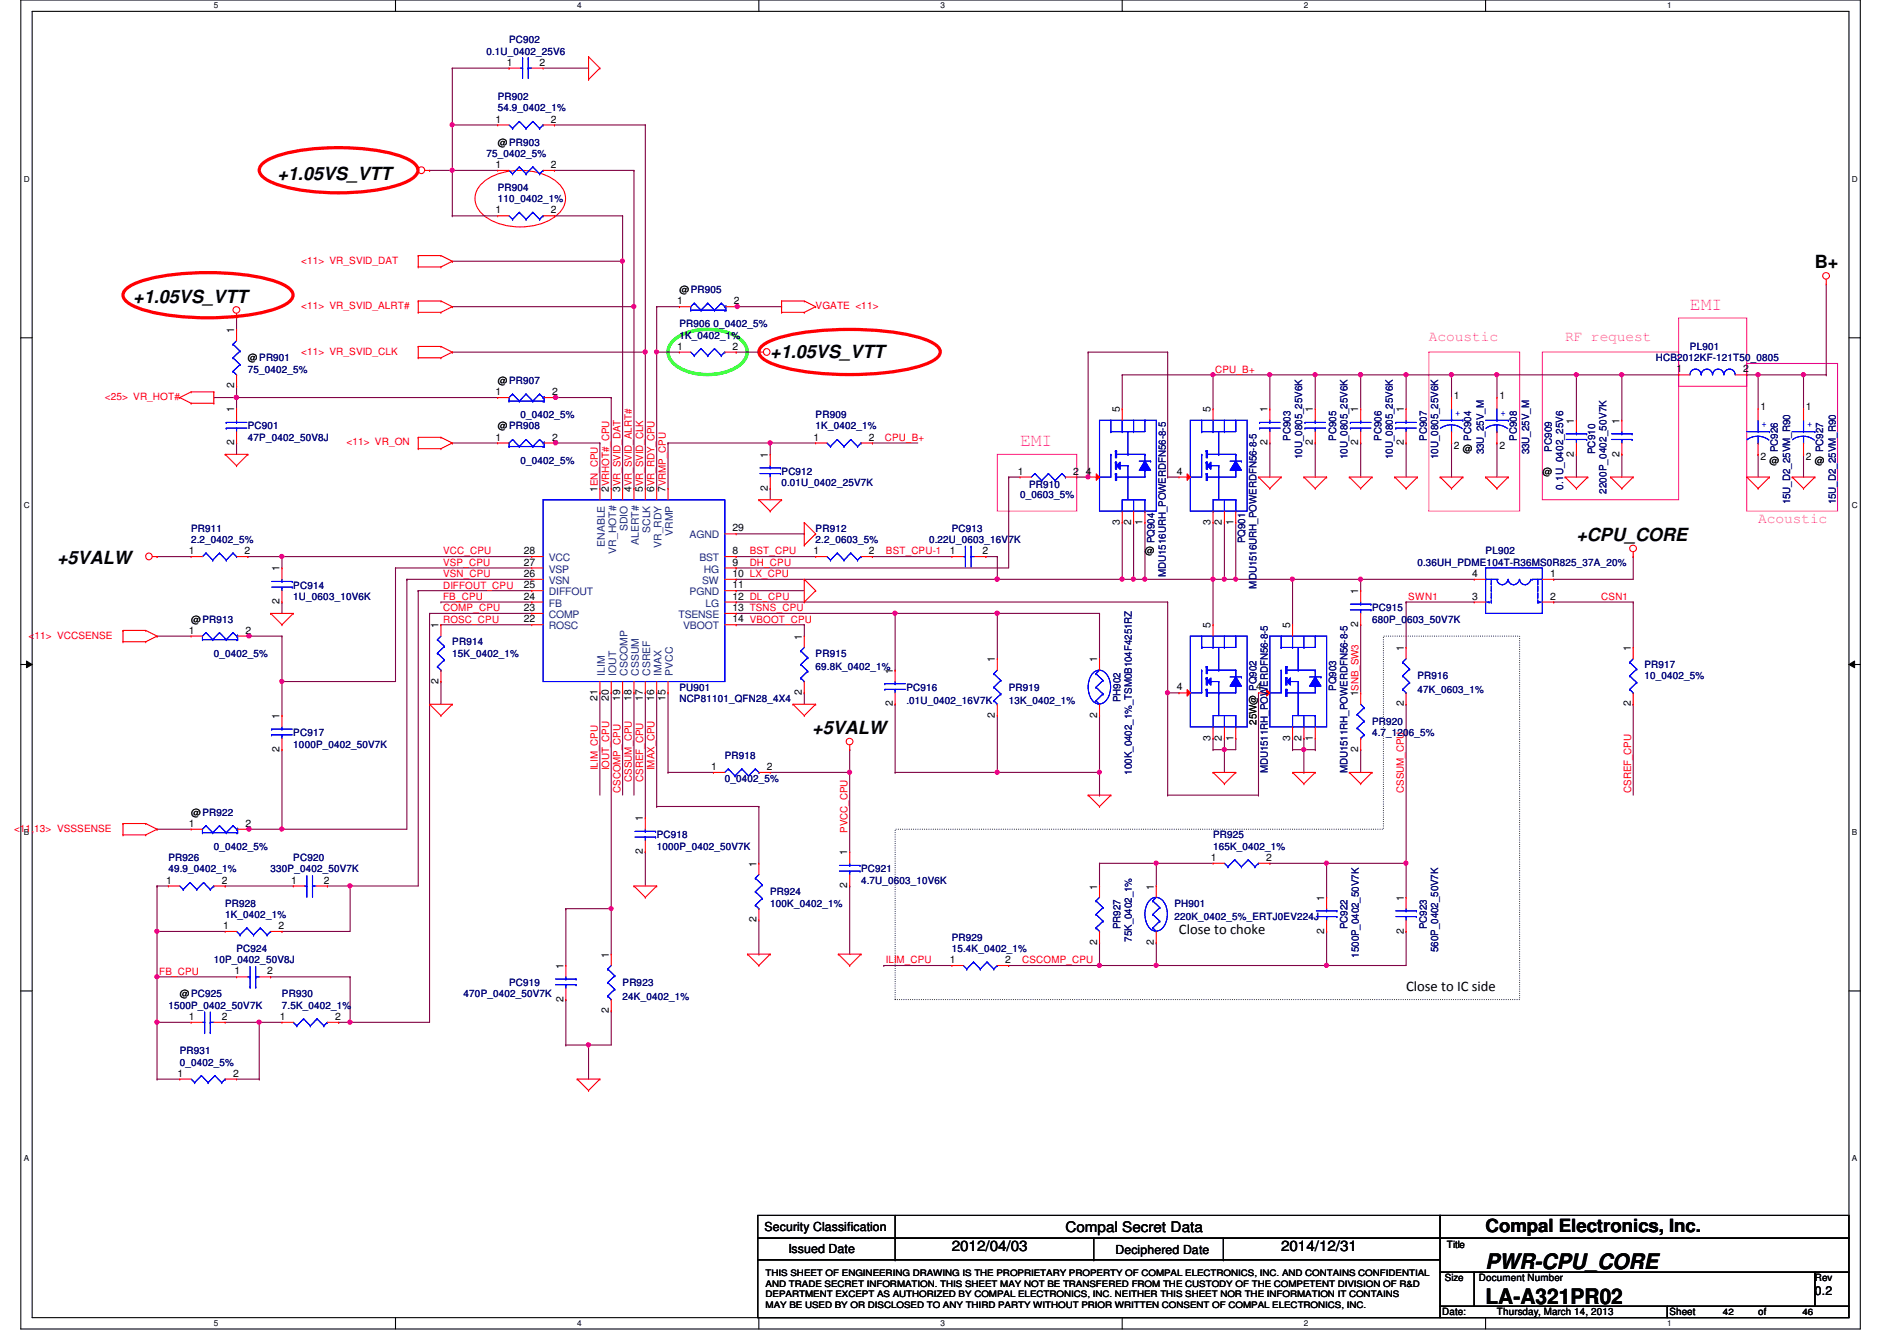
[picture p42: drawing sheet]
<svg xmlns="http://www.w3.org/2000/svg" width="297mm" height="210mm" viewBox="0 0 297 210" stroke-linecap="round" stroke-linejoin="round" font-family="sans-serif">
<defs><g id="words">
<g font-size="3.3">
<text x="232.6" y="198.6">PWR-CPU_CORE</text>
<text x="232.6" y="204">LA-A321PR02</text>
</g>
<g font-size="2.8">
<text x="43.4" y="28.2">+1.05VS_VTT</text>
<text x="284.2" y="41.9">B+</text>
<text x="20.9" y="47.4">+1.05VS_VTT</text>
<text x="120.6" y="56.1">+1.05VS_VTT</text>
<text x="8.9" y="88.3">+5VALW</text>
<text x="246.8" y="84.7">+CPU_CORE</text>
<text x="127.2" y="114.9">+5VALW</text>
<text x="232.6" y="192.9">Compal Electronics, Inc.</text>
</g>
<g font-size="2.8" fill="#f0f">
<text x="264.6" y="48.5">EMI</text>
<text x="159.7" y="69.8">EMI</text>
</g>
<g font-size="2.3" fill="#f0f">
<text x="223.7" y="53.4">Acoustic</text>
<text x="245.1" y="53.4">RF request</text>
<text x="275.3" y="81.9">Acoustic</text>
</g>
<g font-size="2.3">
<text x="184.6" y="146.2">Close to choke</text>
<text x="220.2" y="155.1">Close to IC side</text>
<text x="149.1" y="195.9">2012/04/03</text>
<text x="166.8" y="192.9">Compal Secret Data</text>
<text x="200.6" y="195.9">2014/12/31</text>
</g>
<g font-size="1.9">
<text x="119.7" y="192.7">Security Classification</text>
<text x="123.4" y="196.1">Issued Date</text>
<text x="174.7" y="196.3">Deciphered Date</text>
<text x="284.2" y="202.7">0.2</text>
</g>
<g font-size="1.6" fill="#000080">
<text x="76.2" y="8.6">0.1U_0402_25V6</text>
<text x="79.7" y="6.8">PC902</text>
<text x="77.9" y="15.7">PR902</text>
<text x="77.9" y="17.4">54.9_0402_1%</text>
<text x="76.2" y="24.6">75_0402_5%</text>
<text x="77.9" y="29.9">PR904</text>
<text x="77.9" y="31.7">110_0402_1%</text>
<text x="106.4" y="51.2">PR906</text>
<text x="106.4" y="53">1K_0402_1%</text>
<text x="111.7" y="51.2">0_0402_5%</text>
<text x="38.8" y="58.3">75_0402_5%</text>
<text x="259.3" y="56.6">HCB2012KF-121T50_0805</text>
<text x="264.6" y="54.8">PL901</text>
<text x="81.5" y="65.4">0_0402_5%</text>
<text x="127.7" y="65.4">PR909</text>
<text x="38.8" y="67.2">PC901</text>
<text x="38.8" y="69">47P_0402_50V8J</text>
<text x="127.7" y="67.2">1K_0402_1%</text>
<text x="202.1" y="69" transform="rotate(-90 202.1 69)">PC903</text>
<text x="203.9" y="71.8" transform="rotate(-90 203.9 71.8)">10U_0805_25V6K</text>
<text x="209.2" y="69" transform="rotate(-90 209.2 69)">PC905</text>
<text x="211" y="71.8" transform="rotate(-90 211 71.8)">10U_0805_25V6K</text>
<text x="216.3" y="69" transform="rotate(-90 216.3 69)">PC906</text>
<text x="218.1" y="71.8" transform="rotate(-90 218.1 71.8)">10U_0805_25V6K</text>
<text x="223.4" y="69" transform="rotate(-90 223.4 69)">PC907</text>
<text x="225.2" y="71.8" transform="rotate(-90 225.2 71.8)">10U_0805_25V6K</text>
<text x="230.4" y="69" transform="rotate(-90 230.4 69)">PC904</text>
<text x="232.3" y="71.1" transform="rotate(-90 232.3 71.1)">33U_25V_M</text>
<text x="237.5" y="69" transform="rotate(-90 237.5 69)">PC908</text>
<text x="239.4" y="71.1" transform="rotate(-90 239.4 71.1)">33U_25V_M</text>
<text x="243" y="70.8" transform="rotate(-90 243 70.8)">PC909</text>
<text x="249.8" y="71.1" transform="rotate(-90 249.8 71.1)">PC910</text>
<text x="278.4" y="70.8" transform="rotate(-90 278.4 70.8)">PC926</text>
<text x="285.5" y="70.8" transform="rotate(-90 285.5 70.8)">PC927</text>
<text x="81.5" y="72.6">0_0402_5%</text>
<text x="122.4" y="74.3">PC912</text>
<text x="122.4" y="76.1">0.01U_0402_25V7K</text>
<text x="159.7" y="77.9">0_0603_5%</text>
<text x="161.2" y="76.5">PR910</text>
<text x="244.8" y="76.6" transform="rotate(-90 244.8 76.6)">0.1U_0402_25V6</text>
<text x="251.5" y="77.3" transform="rotate(-90 251.5 77.3)">2200P_0402_50V7K</text>
<text x="29.9" y="83.2">PR911</text>
<text x="127.7" y="83.2">PR912</text>
<text x="149.1" y="83.2">PC913</text>
<text x="280.3" y="79" transform="rotate(-90 280.3 79)">15U_D2_25VM_R90</text>
<text x="287.4" y="79" transform="rotate(-90 287.4 79)">15U_D2_25VM_R90</text>
<text x="29.9" y="85">2.2_0402_5%</text>
<text x="127.7" y="85">2.2_0603_5%</text>
<text x="145.5" y="85">0.22U_0603_16V7K</text>
<text x="180.8" y="85" transform="rotate(-90 180.8 85)">PQ904</text>
<text x="195" y="85" transform="rotate(-90 195 85)">PQ901</text>
<text x="222" y="88.6">0.36UH_PDME104T-R36MS0R825_37A_20%</text>
<text x="232.6" y="86.8">PL902</text>
<text x="45.9" y="92.1">PC914</text>
<text x="45.9" y="93.9">1U_0603_10V6K</text>
<text x="182.5" y="90.3" transform="rotate(-90 182.5 90.3)">MDU1516URH_POWERDFN56-8-5</text>
<text x="196.8" y="92.1" transform="rotate(-90 196.8 92.1)">MDU1516URH_POWERDFN56-8-5</text>
<text x="214.8" y="95.7">PC915</text>
<text x="70.8" y="101">PR914</text>
<text x="214.8" y="97.5">680P_0603_50V7K</text>
<text x="33.5" y="102.8">0_0402_5%</text>
<text x="70.8" y="102.8">15K_0402_1%</text>
<text x="127.7" y="102.8">PR915</text>
<text x="127.7" y="104.9">69.8K_0402_1%</text>
<text x="222" y="106.3">PR916</text>
<text x="257.5" y="104.6">PR917</text>
<text x="257.5" y="106.3">10_0402_5%</text>
<text x="106.4" y="108.1">PU901</text>
<text x="106.4" y="109.9">NCP81101_QFN28_4X4</text>
<text x="141.9" y="108.1">PC916</text>
<text x="141.9" y="110.2">.01U_0402_16V7K</text>
<text x="157.9" y="108.1">PR919</text>
<text x="157.9" y="110.2">13K_0402_1%</text>
<text x="175.4" y="109.9" transform="rotate(-90 175.4 109.9)">PH902</text>
<text x="209.2" y="108.1" transform="rotate(-90 209.2 108.1)">PQ903</text>
<text x="214.8" y="113.5">PR920</text>
<text x="222" y="108.5">47K_0603_1%</text>
<text x="45.9" y="115.2">PC917</text>
<text x="45.9" y="117">1000P_0402_50V7K</text>
<text x="113.5" y="118.8">PR918</text>
<text x="214.8" y="115.2">4.7_1206_5%</text>
<text x="113.5" y="122.3">0_0402_5%</text>
<text x="177.2" y="121.2" transform="rotate(-90 177.2 121.2)">100K_0402_1%_TSM0B104F4251RZ</text>
<text x="198.5" y="121.1" transform="rotate(-90 198.5 121.1)">MDU1511RH_POWERDFN56-8-5</text>
<text x="211" y="121.1" transform="rotate(-90 211 121.1)">MDU1511RH_POWERDFN56-8-5</text>
<text x="102.8" y="131.2">PC918</text>
<text x="189.9" y="131.2">PR925</text>
<text x="26.4" y="134.8">PR926</text>
<text x="26.4" y="136.6">49.9_0402_1%</text>
<text x="33.5" y="133">0_0402_5%</text>
<text x="42.4" y="136.6">330P_0402_50V7K</text>
<text x="45.9" y="134.8">PC920</text>
<text x="102.8" y="133">1000P_0402_50V7K</text>
<text x="134.8" y="136.6">PC921</text>
<text x="189.9" y="133">165K_0402_1%</text>
<text x="35.3" y="141.9">PR928</text>
<text x="35.3" y="143.7">1K_0402_1%</text>
<text x="120.6" y="140.1">PR924</text>
<text x="120.6" y="141.9">100K_0402_1%</text>
<text x="134.8" y="138.3">4.7U_0603_10V6K</text>
<text x="183.9" y="141.9">PH901</text>
<text x="37" y="149">PC924</text>
<text x="149.1" y="147.2">PR929</text>
<text x="149.1" y="149">15.4K_0402_1%</text>
<text x="175.4" y="145.5" transform="rotate(-90 175.4 145.5)">PR927</text>
<text x="177.2" y="147.4" transform="rotate(-90 177.2 147.4)">75K_0402_1%</text>
<text x="183.9" y="144">220K_0402_5%_ERTJ0EV224J</text>
<text x="211" y="145.5" transform="rotate(-90 211 145.5)">PC922</text>
<text x="212.8" y="149.9" transform="rotate(-90 212.8 149.9)">1500P_0402_50V7K</text>
<text x="223.4" y="145.5" transform="rotate(-90 223.4 145.5)">PC923</text>
<text x="225.2" y="149" transform="rotate(-90 225.2 149)">560P_0402_50V7K</text>
<text x="33.5" y="150.8">10P_0402_50V8J</text>
<text x="79.7" y="154.3">PC919</text>
<text x="97.5" y="154.3">PR923</text>
<text x="26.4" y="157.9">1500P_0402_50V7K</text>
<text x="44.2" y="156.1">PR930</text>
<text x="44.2" y="157.9">7.5K_0402_1%</text>
<text x="72.6" y="156.1">470P_0402_50V7K</text>
<text x="97.5" y="156.5">24K_0402_1%</text>
<text x="28.1" y="165">PR931</text>
<text x="28.1" y="166.8">0_0402_5%</text>
</g>
<g font-size="1.6">
<text x="79.4" y="10.3">1</text>
<text x="84.5" y="10.3">2</text>
<text x="77.6" y="19.2">1</text>
<text x="77.9" y="22.8">@PR903</text>
<text x="86.3" y="19.2">2</text>
<text x="77.6" y="26.3">1</text>
<text x="86.3" y="26.3">2</text>
<text x="77.6" y="33.4">1</text>
<text x="86.3" y="33.4">2</text>
<text x="106" y="47.6">1</text>
<text x="106.4" y="45.9">@PR905</text>
<text x="114.9" y="47.6">2</text>
<text x="36.7" y="52.1" transform="rotate(-90 36.7 52.1)">1</text>
<text x="38.8" y="56.6">@PR901</text>
<text x="106" y="54.7">1</text>
<text x="114.7" y="54.7">2</text>
<text x="262.5" y="58.3">1</text>
<text x="273" y="58.3">2</text>
<text x="36.7" y="64.6" transform="rotate(-90 36.7 64.6)">1</text>
<text x="36.7" y="60.8" transform="rotate(-90 36.7 60.8)">2</text>
<text x="77.6" y="61.8">1</text>
<text x="77.9" y="60.1">@PR907</text>
<text x="86.4" y="61.8">2</text>
<text x="175.3" y="64.6" transform="rotate(-90 175.3 64.6)">5</text>
<text x="189.6" y="64.6" transform="rotate(-90 189.6 64.6)">5</text>
<text x="198.5" y="64.6" transform="rotate(-90 198.5 64.6)">1</text>
<text x="205.6" y="64.6" transform="rotate(-90 205.6 64.6)">1</text>
<text x="212.7" y="64.6" transform="rotate(-90 212.7 64.6)">1</text>
<text x="219.8" y="64.6" transform="rotate(-90 219.8 64.6)">1</text>
<text x="227.7" y="62.4">1</text>
<text x="234.8" y="62.4">1</text>
<text x="275.7" y="64.2">1</text>
<text x="282.8" y="64.2">1</text>
<text x="36.7" y="69.7" transform="rotate(-90 36.7 69.7)">2</text>
<text x="77.6" y="69">1</text>
<text x="77.9" y="67.2">@PR908</text>
<text x="86.4" y="69">2</text>
<text x="120.2" y="71.7" transform="rotate(-90 120.2 71.7)">1</text>
<text x="127.4" y="69">1</text>
<text x="136.1" y="69">2</text>
<text x="198.5" y="69.7" transform="rotate(-90 198.5 69.7)">2</text>
<text x="205.6" y="69.7" transform="rotate(-90 205.6 69.7)">2</text>
<text x="212.7" y="69.7" transform="rotate(-90 212.7 69.7)">2</text>
<text x="219.8" y="69.7" transform="rotate(-90 219.8 69.7)">2</text>
<text x="227.7" y="70.2">2</text>
<text x="229.1" y="70.8">@</text>
<text x="234.8" y="70.2">2</text>
<text x="246.5" y="71.5" transform="rotate(-90 246.5 71.5)">2</text>
<text x="246.5" y="66.3" transform="rotate(-90 246.5 66.3)">1</text>
<text x="253.6" y="71.5" transform="rotate(-90 253.6 71.5)">2</text>
<text x="253.6" y="66.3" transform="rotate(-90 253.6 66.3)">1</text>
<text x="93.6" y="77" transform="rotate(-90 93.6 77)">1EN_CPU</text>
<text x="95.3" y="77" transform="rotate(-90 95.3 77)">2VRHOT#_CPU</text>
<text x="97.1" y="77" transform="rotate(-90 97.1 77)">3VR_SVID_DAT</text>
<text x="98.9" y="77" transform="rotate(-90 98.9 77)">4VR_SVID_ALRT#</text>
<text x="100.7" y="77" transform="rotate(-90 100.7 77)">5VR_SVID_CLK</text>
<text x="102.4" y="77" transform="rotate(-90 102.4 77)">6VR_RDY_CPU</text>
<text x="104.2" y="77" transform="rotate(-90 104.2 77)">7VRMP_CPU</text>
<text x="120.2" y="76.8" transform="rotate(-90 120.2 76.8)">2</text>
<text x="159.4" y="74.3">1</text>
<text x="168.1" y="74.3">2</text>
<text x="170" y="74.3">4</text>
<text x="184.3" y="74.3">4</text>
<text x="241.5" y="74.3">@</text>
<text x="275.7" y="72">2</text>
<text x="277.1" y="72.6">@</text>
<text x="282.8" y="72">2</text>
<text x="284.2" y="72.6">@</text>
<text x="114.7" y="83.2">29</text>
<text x="175.3" y="82.1" transform="rotate(-90 175.3 82.1)">3</text>
<text x="177.1" y="82.1" transform="rotate(-90 177.1 82.1)">2</text>
<text x="178.9" y="82.1" transform="rotate(-90 178.9 82.1)">1</text>
<text x="189.6" y="82.1" transform="rotate(-90 189.6 82.1)">3</text>
<text x="191.3" y="82.1" transform="rotate(-90 191.3 82.1)">2</text>
<text x="193.1" y="82.1" transform="rotate(-90 193.1 82.1)">1</text>
<text x="29.6" y="86.7">1</text>
<text x="38.3" y="86.7">2</text>
<text x="43.8" y="89.5" transform="rotate(-90 43.8 89.5)">1</text>
<text x="82" y="88.5">27</text>
<text x="82" y="86.7">28</text>
<text x="114.7" y="88.5">9</text>
<text x="114.7" y="86.7">8</text>
<text x="127.4" y="86.7">1</text>
<text x="136.1" y="86.7">2</text>
<text x="148.7" y="86.7">1</text>
<text x="153.8" y="86.7">2</text>
<text x="179.3" y="86.8">@</text>
<text x="43.8" y="94.6" transform="rotate(-90 43.8 94.6)">2</text>
<text x="82" y="92.1">25</text>
<text x="82" y="95.6">23</text>
<text x="82" y="90.3">26</text>
<text x="82" y="93.9">24</text>
<text x="114.7" y="90.3">10 LX_CPU</text>
<text x="114.7" y="92.1">11</text>
<text x="114.7" y="93.9">12 DL_CPU</text>
<text x="114.7" y="95.6">13 TSNS_CPU</text>
<text x="212.7" y="93" transform="rotate(-90 212.7 93)">1</text>
<text x="230.5" y="93.9">3</text>
<text x="230.5" y="90.3">4</text>
<text x="242.7" y="90.3">1</text>
<text x="242.7" y="93.9">2</text>
<text x="29.6" y="99.2">1</text>
<text x="29.9" y="97.5">@PR913</text>
<text x="38.4" y="99.2">2</text>
<text x="68.7" y="98.3" transform="rotate(-90 68.7 98.3)">1</text>
<text x="82" y="97.4">22</text>
<text x="114.7" y="97.4">14 VBOOT_CPU</text>
<text x="125.6" y="100.1" transform="rotate(-90 125.6 100.1)">1</text>
<text x="189.6" y="98.3" transform="rotate(-90 189.6 98.3)">5</text>
<text x="202" y="98.3" transform="rotate(-90 202 98.3)">5</text>
<text x="212.7" y="98.1" transform="rotate(-90 212.7 98.1)">2</text>
<text x="219.8" y="101.9" transform="rotate(-90 219.8 101.9)">1</text>
<text x="255.4" y="101.9" transform="rotate(-90 255.4 101.9)">1</text>
<text x="68.7" y="107" transform="rotate(-90 68.7 107)">2</text>
<text x="139.8" y="105.5" transform="rotate(-90 139.8 105.5)">1</text>
<text x="155.8" y="103.7" transform="rotate(-90 155.8 103.7)">1</text>
<text x="171.8" y="103.7" transform="rotate(-90 171.8 103.7)">1</text>
<text x="43.8" y="112.6" transform="rotate(-90 43.8 112.6)">1</text>
<text x="93.6" y="109.7" transform="rotate(-90 93.6 109.7)">21</text>
<text x="95.3" y="109.7" transform="rotate(-90 95.3 109.7)">20</text>
<text x="97.1" y="109.7" transform="rotate(-90 97.1 109.7)">19</text>
<text x="98.9" y="109.7" transform="rotate(-90 98.9 109.7)">18</text>
<text x="100.7" y="109.7" transform="rotate(-90 100.7 109.7)">17</text>
<text x="102.4" y="109.7" transform="rotate(-90 102.4 109.7)">16</text>
<text x="104.2" y="109.7" transform="rotate(-90 104.2 109.7)">15</text>
<text x="125.6" y="108.8" transform="rotate(-90 125.6 108.8)">2</text>
<text x="139.8" y="110.6" transform="rotate(-90 139.8 110.6)">2</text>
<text x="155.8" y="112.4" transform="rotate(-90 155.8 112.4)">2</text>
<text x="171.8" y="112.4" transform="rotate(-90 171.8 112.4)">2</text>
<text x="184.3" y="108.1">4</text>
<text x="196.7" y="108.1">4</text>
<text x="196.8" y="113.5" transform="rotate(-90 196.8 113.5)">25W@ PQ902</text>
<text x="212.7" y="109" transform="rotate(-90 212.7 109)">1SNB_SW3</text>
<text x="219.8" y="110.6" transform="rotate(-90 219.8 110.6)">2</text>
<text x="255.4" y="110.6" transform="rotate(-90 255.4 110.6)">2</text>
<text x="43.8" y="117.7" transform="rotate(-90 43.8 117.7)">2</text>
<text x="189.6" y="115.9" transform="rotate(-90 189.6 115.9)">3</text>
<text x="191.3" y="115.9" transform="rotate(-90 191.3 115.9)">2</text>
<text x="193.1" y="115.9" transform="rotate(-90 193.1 115.9)">1</text>
<text x="202" y="115.9" transform="rotate(-90 202 115.9)">3</text>
<text x="203.8" y="115.9" transform="rotate(-90 203.8 115.9)">2</text>
<text x="205.6" y="115.9" transform="rotate(-90 205.6 115.9)">1</text>
<text x="212.7" y="117.7" transform="rotate(-90 212.7 117.7)">2</text>
<text x="111.4" y="120.5">1</text>
<text x="120.1" y="120.5">2</text>
<text x="29.6" y="129.4">1</text>
<text x="29.9" y="127.7">@PR922</text>
<text x="38.4" y="129.4">2</text>
<text x="100.7" y="128.6" transform="rotate(-90 100.7 128.6)">1</text>
<text x="100.7" y="133.7" transform="rotate(-90 100.7 133.7)">2</text>
<text x="118.4" y="135.7" transform="rotate(-90 118.4 135.7)">1</text>
<text x="132.7" y="133.9" transform="rotate(-90 132.7 133.9)">1</text>
<text x="189.6" y="134.7">1</text>
<text x="198.3" y="134.7">2</text>
<text x="26" y="138.3">1</text>
<text x="34.7" y="138.3">2</text>
<text x="45.6" y="138.3">1</text>
<text x="50.7" y="138.3">2</text>
<text x="132.7" y="139" transform="rotate(-90 132.7 139)">2</text>
<text x="171.8" y="139.2" transform="rotate(-90 171.8 139.2)">1</text>
<text x="180.7" y="139.2" transform="rotate(-90 180.7 139.2)">1</text>
<text x="207.3" y="141" transform="rotate(-90 207.3 141)">1</text>
<text x="219.8" y="141" transform="rotate(-90 219.8 141)">1</text>
<text x="34.9" y="145.4">1</text>
<text x="43.6" y="145.4">2</text>
<text x="95.3" y="149.9" transform="rotate(-90 95.3 149.9)">1</text>
<text x="118.4" y="144.4" transform="rotate(-90 118.4 144.4)">2</text>
<text x="171.8" y="147.9" transform="rotate(-90 171.8 147.9)">2</text>
<text x="180.7" y="147.9" transform="rotate(-90 180.7 147.9)">2</text>
<text x="207.3" y="146.1" transform="rotate(-90 207.3 146.1)">2</text>
<text x="219.8" y="146.1" transform="rotate(-90 219.8 146.1)">2</text>
<text x="36.7" y="152.5">1</text>
<text x="41.8" y="152.5">2</text>
<text x="88.2" y="151.7" transform="rotate(-90 88.2 151.7)">1</text>
<text x="148.7" y="150.7">1</text>
<text x="157.4" y="150.7">2</text>
<text x="28.1" y="156.1">@PC925</text>
<text x="29.6" y="159.6">1</text>
<text x="34.7" y="159.6">2</text>
<text x="43.8" y="159.6">1</text>
<text x="52.5" y="159.6">2</text>
<text x="88.2" y="156.8" transform="rotate(-90 88.2 156.8)">2</text>
<text x="95.3" y="158.6" transform="rotate(-90 95.3 158.6)">2</text>
<text x="27.8" y="168.5">1</text>
<text x="36.5" y="168.5">2</text>
<text x="226.6" y="195.4">Title</text>
<text x="226.2" y="200.6">Size</text>
<text x="231.6" y="200.6">Document Number</text>
<text x="284.2" y="200.6">Rev</text>
<text x="225.8" y="205.9">Date:</text>
<text x="234.4" y="205.9">Thursday, March 14, 2013</text>
<text x="261.4" y="205.9">Sheet</text>
<text x="275.3" y="205.9">of</text>
</g>
<g font-size="1.6" fill="#f00">
<text x="47.2" y="41.3">&lt;11&gt; VR_SVID_DAT</text>
<text x="47.2" y="48.4">&lt;11&gt; VR_SVID_ALRT#</text>
<text x="127.7" y="48.4">VGATE &lt;11&gt;</text>
<text x="47.2" y="55.5">&lt;11&gt; VR_SVID_CLK</text>
<text x="190.3" y="58.3">CPU_B+</text>
<text x="16.4" y="62.6">&lt;25&gt; VR_HOT#</text>
<text x="54.3" y="69.7">&lt;11&gt; VR_ON</text>
<text x="138.6" y="69">CPU_B+</text>
<text x="69.4" y="88.6">VSP_CPU</text>
<text x="69.4" y="86.8">VCC_CPU</text>
<text x="117.4" y="88.6">DH_CPU</text>
<text x="117.4" y="86.8">BST_CPU</text>
<text x="138.7" y="86.8">BST_CPU-1</text>
<text x="69.4" y="90.3">VSN_CPU</text>
<text x="69.4" y="95.7">COMP_CPU</text>
<text x="69.4" y="93.9">FB_CPU</text>
<text x="69.4" y="92.1">DIFFOUT_CPU</text>
<text x="220.5" y="93.9">SWN1</text>
<text x="250.7" y="93.9">CSN1</text>
<text x="4.5" y="99.9">&lt;11&gt; VCCSENSE</text>
<text x="69.4" y="97.5">ROSC_CPU</text>
<text x="93.6" y="120.6" transform="rotate(-90 93.6 120.6)">ILIM_CPU</text>
<text x="95.4" y="120.6" transform="rotate(-90 95.4 120.6)">IOUT_CPU</text>
<text x="97.2" y="124.1" transform="rotate(-90 97.2 124.1)">CSCOMP_CPU</text>
<text x="98.9" y="122.3" transform="rotate(-90 98.9 122.3)">CSSUM_CPU</text>
<text x="100.7" y="122.3" transform="rotate(-90 100.7 122.3)">CSREF_CPU</text>
<text x="102.5" y="120.6" transform="rotate(-90 102.5 120.6)">IMAX_CPU</text>
<text x="219.8" y="124.1" transform="rotate(-90 219.8 124.1)">CSSUM_CPU</text>
<text x="255.4" y="124.1" transform="rotate(-90 255.4 124.1)">CSREF_CPU</text>
<text x="2.2" y="130.2">&lt;11,13&gt; VSSSENSE</text>
<text x="132.7" y="130.3" transform="rotate(-90 132.7 130.3)">PVCC_CPU</text>
<text x="24.9" y="152.6">FB_CPU</text>
<text x="138.7" y="150.8">ILIM_CPU</text>
<text x="160.1" y="150.8">CSCOMP_CPU</text>
</g>
<g font-size="1.6" fill="#00f">
<text x="227.8" y="65.1">+</text>
<text x="234.9" y="65.1">+</text>
<text x="275.8" y="66.8">+</text>
<text x="283" y="66.8">+</text>
</g>
<g font-size="1.6" fill="#004080">
<text x="98.3" y="83.1" transform="rotate(-90 98.3 83.1)">SDIO</text>
<text x="101.8" y="83.4" transform="rotate(-90 101.8 83.4)">SCLK</text>
<text x="105.4" y="83.9" transform="rotate(-90 105.4 83.9)">VRMP</text>
<text x="85.9" y="89.6">VSP</text>
<text x="85.9" y="87.8">VCC</text>
<text x="94.7" y="85.6" transform="rotate(-90 94.7 85.6)">ENABLE</text>
<text x="96.5" y="86.7" transform="rotate(-90 96.5 86.7)">VR_HOT#</text>
<text x="100" y="85.3" transform="rotate(-90 100 85.3)">ALERT#</text>
<text x="103.6" y="85.8" transform="rotate(-90 103.6 85.8)">VR_RDY</text>
<text x="108" y="84.3">AGND</text>
<text x="109.5" y="87.8">BST</text>
<text x="110.2" y="89.6">HG</text>
<text x="85.9" y="93.2">DIFFOUT</text>
<text x="85.9" y="91.4">VSN</text>
<text x="85.9" y="95">FB</text>
<text x="108" y="93.2">PGND</text>
<text x="109.9" y="91.4">SW</text>
<text x="110.4" y="95">LG</text>
<text x="85.9" y="98.5">ROSC</text>
<text x="85.9" y="96.7">COMP</text>
<text x="106.3" y="96.7">TSENSE</text>
<text x="107" y="98.5">VBOOT</text>
<text x="94.7" y="105.8" transform="rotate(-90 94.7 105.8)">ILIM</text>
<text x="96.5" y="105.8" transform="rotate(-90 96.5 105.8)">IOUT</text>
<text x="98.3" y="105.8" transform="rotate(-90 98.3 105.8)">CSCOMP</text>
<text x="100" y="105.8" transform="rotate(-90 100 105.8)">CSSUM</text>
<text x="101.8" y="105.8" transform="rotate(-90 101.8 105.8)">CSREF</text>
<text x="103.6" y="105.8" transform="rotate(-90 103.6 105.8)">IMAX</text>
<text x="105.4" y="105.8" transform="rotate(-90 105.4 105.8)">PVCC</text>
</g>
<g font-size="1.4">
<text x="119.9" y="201.4">AND TRADE SECRET INFORMATION. THIS SHEET MAY NOT BE TRANSFERED FROM THE CUSTODY OF THE COMPETENT DIVISION OF R&amp;D</text>
<text x="119.9" y="203">DEPARTMENT EXCEPT AS AUTHORIZED BY COMPAL ELECTRONICS, INC. NEITHER THIS SHEET NOR THE INFORMATION IT CONTAINS</text>
<text x="119.9" y="199.7">THIS SHEET OF ENGINEERING DRAWING IS THE PROPRIETARY PROPERTY OF COMPAL ELECTRONICS, INC. AND CONTAINS CONFIDENTIAL</text>
<text x="119.9" y="204.7">MAY BE USED BY OR DISCLOSED TO ANY THIRD PARTY WITHOUT PRIOR WRITTEN CONSENT OF COMPAL ELECTRONICS, INC.</text>
<text x="269.8" y="205.8">42</text>
<text x="282.2" y="205.8">46</text>
</g>
<g font-size="1.3">
<text x="33.5" y="1.3">5</text>
<text x="90.4" y="1.3">4</text>
<text x="147.3" y="1.3">3</text>
<text x="204.2" y="1.3">2</text>
<text x="261.1" y="1.3">1</text>
<text x="3.7" y="28.4">D</text>
<text x="290" y="28.4">D</text>
<text x="3.7" y="79.5">C</text>
<text x="290" y="79.5">C</text>
<text x="3.7" y="130.7">B</text>
<text x="290" y="130.7">B</text>
<text x="3.7" y="181.8">A</text>
<text x="290" y="181.8">A</text>
<text x="33.5" y="207.6">5</text>
<text x="90.4" y="207.6">4</text>
<text x="147.3" y="207.6">3</text>
<text x="204.2" y="207.6">2</text>
<text x="261.1" y="207.6">1</text>
</g>
</g></defs>
<path d="M3.3 0h288v208h-288zM5 1.8h284.5v204.4h-284.5z" fill="none" stroke="#000" stroke-width=".17"/>
<g fill="#fff">
<path d="M33.5 .2h.7v1.4h-.7z"/>
<path d="M33.5 206.4h.7v1.4h-.7z"/>
</g>
<path d="M61.9 0v1.8M61.9 206.2v1.8" fill="none" stroke="#000" stroke-width=".17"/>
<g fill="#fff">
<path d="M90.4 .2h.7v1.4h-.7z"/>
<path d="M90.4 206.4h.7v1.4h-.7z"/>
</g>
<path d="M118.8 0v1.8M118.8 206.2v1.8" fill="none" stroke="#000" stroke-width=".17"/>
<g fill="#fff">
<path d="M147.3 .2h.7v1.4h-.7z"/>
<path d="M147.3 206.4h.7v1.4h-.7z"/>
</g>
<path d="M175.7 0v1.8M175.7 206.2v1.8" fill="none" stroke="#000" stroke-width=".17"/>
<g fill="#fff">
<path d="M204.2 .2h.6v1.4h-.6z"/>
<path d="M204.2 206.4h.6v1.4h-.6z"/>
</g>
<path d="M232.6 0v1.8M232.6 206.2v1.8" fill="none" stroke="#000" stroke-width=".17"/>
<g fill="#fff">
<path d="M261.1 .2h.6v1.4h-.6z"/>
<path d="M261.1 206.4h.6v1.4h-.6z"/>
<path d="M3.7 27.3h.9v1.4h-.9z"/>
<path d="M290 27.3h.9v1.4h-.9z"/>
<path d="M3.7 78.4h.9v1.4h-.9z"/>
<path d="M290 78.4h.9v1.4h-.9z"/>
</g>
<path d="M3.3 52.9h1.7M289.5 52.9h1.8" fill="none" stroke="#000" stroke-width=".17"/>
<g fill="#fff">
<path d="M3.7 129.5h.8v1.4h-.8z"/>
<path d="M290 129.5h.8v1.4h-.8z"/>
</g>
<path d="M3.3 104h1.7M289.5 104h1.8" fill="none" stroke="#000" stroke-width=".17"/>
<path d="M4.1 103.5l.9 .5-.9 .5zM289.5 104l.9-.5v1z" fill="#000"/>
<path d="M4.1 103.5l.9 .5-.9 .5zM289.5 104l.9-.5v1z" fill="none" stroke="#000" stroke-width=".16"/>
<g fill="#fff">
<path d="M3.7 180.6h.8v1.4h-.8z"/>
<path d="M290 180.6h.8v1.4h-.8z"/>
</g>
<path d="M3.3 155.1h1.7M289.5 155.1h1.8" fill="none" stroke="#000" stroke-width=".17"/>
<path d="M140.2 129.8h76.4v-30.2h21.4v56.9h-97.8z" fill="none" stroke="#000" stroke-width=".17" stroke-dasharray="0 .3"/>
<path d="M223.7 55.1h14.3v24.9h-14.3zM241.5 55.1h21.3v23.1h-21.3zM262.8 49.8h10.7v10.7h-10.7zM273.5 56.9h14.2v23.1h-14.2zM156.2 71.1h12.4v8.9h-12.4z" fill="none" stroke="#f0f" stroke-width=".17"/>
<path d="M41 25.7a11.3 11.3 0 0 1 5.7-2.1 37.3 37.3 0 0 1 16.1 .9 4.4 4.4 0 0 1 2.5 1.6 1.47 1.47 0 0 1-.8 1.9 16.6 16.6 0 0 1-6.7 1.9 35.3 35.3 0 0 1-14.6-1.1 4.4 4.4 0 0 1-2.5-1.7l-.1-.5 .1-.5zM19.7 45.2a12.6 12.6 0 0 1 6.1-2 44.6 44.6 0 0 1 16.2 .5 8.3 8.3 0 0 1 3.4 1.5 1.16 1.16 0 0 1 0 1.9 12.7 12.7 0 0 1-6.1 2.2 43.6 43.6 0 0 1-16.2-.6 8.2 8.2 0 0 1-3.4-1.6 1.17 1.17 0 0 1 0-1.9zM119.3 54.2a11.9 11.9 0 0 1 5.6-2 49.6 49.6 0 0 1 18.7 .5 6.3 6.3 0 0 1 3.5 1.9 1.35 1.35 0 0 1-.8 1.8 23.8 23.8 0 0 1-9.8 2.1 42.4 42.4 0 0 1-15.1-1.4 4.3 4.3 0 0 1-2.5-1.6l-.1-.4 .1-.5z" fill="none" stroke="#f00" stroke-width=".51"/>
<path d="M105.4 53.3a9 9 0 0 1 8.5-1.3 4.6 4.6 0 0 1 3 2.4 2.53 2.53 0 0 1-1.4 3 9.5 9.5 0 0 1-9.4 0 2.47 2.47 0 0 1-.7-4.1z" fill="none" stroke="#0f0" stroke-width=".51"/>
<path d="M75.7 28.5a10.1 10.1 0 0 1 11.5 0 3.2 3.2 0 0 1 0 5.2 9.9 9.9 0 0 1-11.5 0 3.2 3.2 0 0 1 0-5.2z" fill="none" stroke="#f00" stroke-width=".17"/>
<path d="M140.2 96h.1M140.2 96h16" fill="none" stroke="#800040" stroke-width=".17"/>
<circle cx="156.1" cy="96" r=".32" fill="#f0f"/>
<circle cx="156.1" cy="96" r=".32" fill="none" stroke="#f0f" stroke-width=".17"/>
<circle cx="140.1" cy="96" r=".32" fill="#f0f"/>
<circle cx="140.1" cy="96" r=".32" fill="none" stroke="#f0f" stroke-width=".17"/>
<path d="M33.5 62.2h.1M33.5 62.2h3.5M140.2 110.2h.1M140.2 110.2v10.7M102.8 126.2h.1M102.8 126.2h16M118.8 126.2h.1M118.8 126.2v8.9" fill="none" stroke="#800040" stroke-width=".17"/>
<circle cx="37" cy="62.2" r=".32" fill="#f0f"/>
<circle cx="37" cy="62.2" r=".32" fill="none" stroke="#f0f" stroke-width=".17"/>
<path d="M37 60.5h.1M37 62.2h.1M37 69.3h.1M37 60.5v3.5M37 69.3v1.8M37 62.2h40.9" fill="none" stroke="#800040" stroke-width=".17"/>
<circle cx="37" cy="62.2" r=".32" fill="#f0f"/>
<circle cx="37" cy="62.2" r=".32" fill="none" stroke="#f0f" stroke-width=".17"/>
<g fill="none" stroke="#800040" stroke-width=".17">
<path d="M189.9 58.7h.1M189.9 58.7v5.3M205.9 58.7h.1M205.9 58.7h7.2M205.9 69.3h.1M205.9 69.3v5.4M213.1 69.3h.1M213.1 69.3v5.4M220.2 69.3h.1M220.2 69.3v5.4M189.9 90.7h.1M189.9 90.7v7.1"/>
<path d="M213.1 90.7h.1M213.1 90.7h17.7M213.1 90.7v1.8M220.2 94.2h.1M220.2 94.2h10.6M243.3 94.2h.1M243.3 94.2h12.4M182.8 108.5h.1M182.8 108.5h1.8M189.9 115.6h.1M189.9 117.3h.1M189.9 115.6v1.7"/>
<path d="M189.9 117.3h1.8M191.7 117.3h.1M191.7 115.6h.1M191.7 115.6v5.3M193.5 115.6h.1M193.5 115.6v1.7M213.1 117.3h.1M213.1 117.3v3.6"/>
</g>
<circle cx="213" cy="58.6" r=".32" fill="#f0f"/>
<circle cx="213" cy="58.6" r=".32" fill="none" stroke="#f0f" stroke-width=".17"/>
<circle cx="205.9" cy="58.6" r=".32" fill="#f0f"/>
<circle cx="205.9" cy="58.6" r=".32" fill="none" stroke="#f0f" stroke-width=".17"/>
<path d="M220.2 58.7h.1M220.2 58.7h7.1M115.3 88.9h.1M115.3 88.9h42.6M213.1 97.8h.1M213.1 97.8v10.7" fill="none" stroke="#800040" stroke-width=".17"/>
<circle cx="220.1" cy="58.6" r=".32" fill="#f0f"/>
<circle cx="220.1" cy="58.6" r=".32" fill="none" stroke="#f0f" stroke-width=".17"/>
<path d="M213.1 58.7h.1M213.1 58.7h7.1" fill="none" stroke="#800040" stroke-width=".17"/>
<circle cx="213" cy="58.6" r=".32" fill="#f0f"/>
<circle cx="213" cy="58.6" r=".32" fill="none" stroke="#f0f" stroke-width=".17"/>
<path d="M205.9 58.7h.1M205.9 58.7v5.3M213.1 58.7h.1M213.1 58.7v5.3M220.2 58.7h.1M220.2 58.7v5.3M87 62.2h.1M87 62.2h8.7M95.7 62.2h.1M95.7 62.2v14.3" fill="none" stroke="#800040" stroke-width=".17"/>
<circle cx="87" cy="62.2" r=".33" fill="#f0f"/>
<circle cx="87" cy="62.2" r=".33" fill="none" stroke="#f0f" stroke-width=".17"/>
<path d="M70.8 69.3h.1M70.8 69.3h7.1M87 69.3h.1M87 69.3h6.9M93.9 69.3h.1M93.9 69.3v7.2" fill="none" stroke="#800040" stroke-width=".17"/>
<circle cx="87" cy="69.3" r=".33" fill="#f0f"/>
<circle cx="87" cy="69.3" r=".33" fill="none" stroke="#f0f" stroke-width=".17"/>
<path d="M220.2 110.2h.1M220.2 110.2v24.9" fill="none" stroke="#800040" stroke-width=".17"/>
<circle cx="220.1" cy="135.1" r=".32" fill="#f0f"/>
<circle cx="220.1" cy="135.1" r=".32" fill="none" stroke="#f0f" stroke-width=".17"/>
<path d="M115.3 90.7h.1M115.3 90.7h40.9" fill="none" stroke="#800040" stroke-width=".17"/>
<circle cx="156.1" cy="90.7" r=".32" fill="#f0f"/>
<circle cx="156.1" cy="90.7" r=".32" fill="none" stroke="#f0f" stroke-width=".17"/>
<path d="M115.3 87.1h.1M115.3 87.1h12.4M182.8 94.2h.1M182.8 94.2v14.3M255.7 94.2h.1M255.7 94.2v7.1M255.7 110.2h.1M255.7 110.2v14.3" fill="none" stroke="#800040" stroke-width=".17"/>
<circle cx="182.8" cy="108.4" r=".32" fill="#f0f"/>
<circle cx="182.8" cy="108.4" r=".32" fill="none" stroke="#f0f" stroke-width=".17"/>
<g fill="none" stroke="#800040" stroke-width=".17">
<path d="M37 49.8h.1M37 49.8v1.8M102.8 55.1h.1M102.8 48h.1M102.8 55.1h3.6M102.8 48h3.6M102.8 48v28.5M115.3 55.1h.1M115.3 55.1h3.5M115.3 94.2h.1M115.3 94.2h67.5M220.2 94.2h.1"/>
<path d="M220.2 94.2v7.1M243.3 90.7h.1M255.7 87.1h.1M255.7 87.1v3.6h-12.4"/>
</g>
<circle cx="102.8" cy="55.1" r=".32" fill="#f0f"/>
<circle cx="102.8" cy="55.1" r=".32" fill="none" stroke="#f0f" stroke-width=".17"/>
<path d="M120.6 76.5h.1M120.6 69.3h.1M120.6 69.3v1.8M120.6 76.5v1.7M120.6 69.3h7.1M136.6 69.3h.1M136.6 69.3h7.1M181.1 151.1h.1M181.1 151.1h26.6" fill="none" stroke="#800040" stroke-width=".17"/>
<circle cx="181" cy="151.1" r=".32" fill="#f0f"/>
<circle cx="181" cy="151.1" r=".32" fill="none" stroke="#f0f" stroke-width=".17"/>
<path d="M104.6 69.3h.1M104.6 69.3v7.2M104.6 69.3h16" fill="none" stroke="#800040" stroke-width=".17"/>
<circle cx="120.6" cy="69.3" r=".32" fill="#f0f"/>
<circle cx="120.6" cy="69.3" r=".32" fill="none" stroke="#f0f" stroke-width=".17"/>
<path d="M207.7 135.1h.1M207.7 135.1h12.5" fill="none" stroke="#800040" stroke-width=".17"/>
<circle cx="207.7" cy="135.1" r=".32" fill="#f0f"/>
<circle cx="207.7" cy="135.1" r=".32" fill="none" stroke="#f0f" stroke-width=".17"/>
<path d="M24.6 87.1h.1M24.6 87.1h5.3M38.8 87.1h.1M38.8 87.1h5.3M44.1 87.1h.1M44.1 94.2h.1M44.1 87.1v1.8M44.1 94.2v1.8M191.7 117.3h.1M191.7 117.3h1.8" fill="none" stroke="#800040" stroke-width=".17"/>
<circle cx="191.7" cy="117.3" r=".32" fill="#f0f"/>
<circle cx="191.7" cy="117.3" r=".32" fill="none" stroke="#f0f" stroke-width=".17"/>
<path d="M179.3 90.7h.1M179.3 90.7h10.6" fill="none" stroke="#800040" stroke-width=".17"/>
<circle cx="179.3" cy="90.7" r=".32" fill="#f0f"/>
<circle cx="179.3" cy="90.7" r=".32" fill="none" stroke="#f0f" stroke-width=".17"/>
<path d="M202.4 90.7h.1M202.4 90.7h10.7" fill="none" stroke="#800040" stroke-width=".17"/>
<circle cx="213" cy="90.7" r=".32" fill="#f0f"/>
<circle cx="213" cy="90.7" r=".32" fill="none" stroke="#f0f" stroke-width=".17"/>
<circle cx="202.4" cy="90.7" r=".32" fill="#f0f"/>
<circle cx="202.4" cy="90.7" r=".32" fill="none" stroke="#f0f" stroke-width=".17"/>
<path d="M44.1 106.7h.1M44.1 106.7v5.3" fill="none" stroke="#800040" stroke-width=".17"/>
<circle cx="44.1" cy="106.7" r=".32" fill="#f0f"/>
<circle cx="44.1" cy="106.7" r=".32" fill="none" stroke="#f0f" stroke-width=".17"/>
<path d="M115.3 92.5h.1M115.3 92.5h10.6M136.6 87.1h.1M136.6 87.1h12.5M154.4 87.1h.1M154.4 87.1h1.8M156.2 87.1h.1M156.2 87.1v3.6M39 129.8h.1M39 129.8h24.7M44.1 129.8h.1" fill="none" stroke="#800040" stroke-width=".17"/>
<circle cx="44.1" cy="129.8" r=".32" fill="#f0f"/>
<circle cx="44.1" cy="129.8" r=".32" fill="none" stroke="#f0f" stroke-width=".17"/>
<circle cx="39" cy="129.8" r=".33" fill="#f0f"/>
<circle cx="39" cy="129.8" r=".33" fill="none" stroke="#f0f" stroke-width=".17"/>
<path d="M24.6 99.6h.1M24.6 99.6h5.3M39 99.6h.1M39 99.6h5.1M44.1 99.6h.1M44.1 99.6v7.1" fill="none" stroke="#800040" stroke-width=".17"/>
<circle cx="39" cy="99.5" r=".33" fill="#f0f"/>
<circle cx="39" cy="99.5" r=".33" fill="none" stroke="#f0f" stroke-width=".17"/>
<path d="M61.9 88.9h.1M61.9 88.9v17.8h-17.8M61.9 88.9h21.4M63.7 90.7h.1M63.7 90.7v39.1M63.7 90.7h19.6M44.1 106.7h.1M207.7 151.1h.1M207.7 151.1h12.5" fill="none" stroke="#800040" stroke-width=".17"/>
<circle cx="207.7" cy="151.1" r=".32" fill="#f0f"/>
<circle cx="207.7" cy="151.1" r=".32" fill="none" stroke="#f0f" stroke-width=".17"/>
<g fill="none" stroke="#800040" stroke-width=".17">
<path d="M65.5 92.5h.1M65.5 92.5h17.8M67.3 96h.1M67.3 96h16M69 97.8h.1M69 94.2h.1M69 97.8h14.3M69 94.2h14.3M24.6 138.7h.1M24.6 138.7h1.8M24.6 138.7v7.1M35.3 138.7h.1"/>
<path d="M35.3 138.7h10.6M51.3 138.7h.1M51.3 138.7h3.5"/>
</g>
<circle cx="24.6" cy="145.8" r=".32" fill="#f0f"/>
<circle cx="24.6" cy="145.8" r=".32" fill="none" stroke="#f0f" stroke-width=".17"/>
<path d="M156.2 96h.1M156.2 96v7.1M24.6 145.8h.1M24.6 145.8h10.7M44.1 145.8h.1M44.1 145.8h10.7" fill="none" stroke="#800040" stroke-width=".17"/>
<circle cx="156.1" cy="96" r=".32" fill="#f0f"/>
<circle cx="156.1" cy="96" r=".32" fill="none" stroke="#f0f" stroke-width=".17"/>
<path d="M172.2 96h.1M172.2 96v7.1M156.2 112v8.9M156.2 120.9h.1M54.8 152.9h.1M54.8 152.9v7.1h-1.8M53 160h.1" fill="none" stroke="#800040" stroke-width=".17"/>
<circle cx="54.8" cy="160" r=".32" fill="#f0f"/>
<circle cx="54.8" cy="160" r=".32" fill="none" stroke="#f0f" stroke-width=".17"/>
<path d="M24.6 152.9h.1M24.6 152.9h12.4" fill="none" stroke="#800040" stroke-width=".17"/>
<circle cx="24.6" cy="152.9" r=".32" fill="#f0f"/>
<circle cx="24.6" cy="152.9" r=".32" fill="none" stroke="#f0f" stroke-width=".17"/>
<g fill="none" stroke="#800040" stroke-width=".17">
<path d="M115.3 97.8h.1M115.3 97.8h10.6M125.9 97.8h.1M125.9 97.8v1.8M125.9 108.5h.1M125.9 108.5v1.7M42.4 152.9h.1M42.4 152.9h12.4M88.6 156.5h.1M88.6 156.5v7.1M138.4 151.1h.1M138.4 151.1h10.7"/>
<path d="M92.2 163.6h.1M92.2 163.6v5.3"/>
</g>
<circle cx="92.1" cy="163.5" r=".32" fill="#f0f"/>
<circle cx="92.1" cy="163.5" r=".32" fill="none" stroke="#f0f" stroke-width=".17"/>
<path d="M198.8 58.7h.1M198.8 58.7h7.1" fill="none" stroke="#800040" stroke-width=".17"/>
<circle cx="198.8" cy="58.6" r=".32" fill="#f0f"/>
<circle cx="198.8" cy="58.6" r=".32" fill="none" stroke="#f0f" stroke-width=".17"/>
<path d="M24.6 152.9h.1M24.6 152.9v7.1" fill="none" stroke="#800040" stroke-width=".17"/>
<circle cx="24.6" cy="160" r=".32" fill="#f0f"/>
<circle cx="24.6" cy="160" r=".32" fill="none" stroke="#f0f" stroke-width=".17"/>
<path d="M172.2 112v8.9M54.8 138.7h.1M54.8 138.7v7.1M172.2 120.9h.1" fill="none" stroke="#800040" stroke-width=".17"/>
<circle cx="54.8" cy="138.7" r=".32" fill="#f0f"/>
<circle cx="54.8" cy="138.7" r=".32" fill="none" stroke="#f0f" stroke-width=".17"/>
<g fill="none" stroke="#800040" stroke-width=".17">
<path d="M70.8 19.6h.1M70.8 19.6v7.1h-3.5M67.3 26.7h.1M140.2 96v8.9M140.2 104.9h.1M54.8 138.7h.1M54.8 138.7h10.7M133 120.9h.1M133 120.9v12.4M24.6 145.8h.1M24.6 145.8v7.1M95.7 158.2h.1"/>
<path d="M95.7 158.2v5.4h-3.5M54.8 160h.1M54.8 160h12.5M92.2 163.6h.1"/>
</g>
<circle cx="133" cy="120.9" r=".32" fill="#f0f"/>
<circle cx="133" cy="120.9" r=".32" fill="none" stroke="#f0f" stroke-width=".17"/>
<path d="M44.1 87.1h.1M44.1 87.1h39.2M69 106.7h.1M69 106.7v3.5" fill="none" stroke="#800040" stroke-width=".17"/>
<circle cx="44.1" cy="87.1" r=".32" fill="#f0f"/>
<circle cx="44.1" cy="87.1" r=".32" fill="none" stroke="#f0f" stroke-width=".17"/>
<g fill="none" stroke="#800040" stroke-width=".17">
<path d="M86.8 19.6h.1M86.8 19.6h14.2M70.8 33.8h.1M70.8 26.7h.1M70.8 33.8h7.1M70.8 26.7h7.1M99.3 26.7h.1M99.3 26.7v21.3M65.5 92.5h.1M65.5 92.5v46.2M67.3 96h.1M67.3 96v64"/>
<path d="M93.9 108.5h.1M93.9 108.5v16M97.5 108.5h.1M97.5 108.5v16M99.3 108.5h.1M99.3 108.5v16M101 108.5h.1M101 108.5v19.5M102.8 108.5h.1M102.8 108.5v17.7M104.6 108.5h.1M104.6 108.5v12.4"/>
<path d="M133 138.7h.1M133 138.7v10.7"/>
</g>
<circle cx="70.8" cy="26.6" r=".32" fill="#f0f"/>
<circle cx="70.8" cy="26.6" r=".32" fill="none" stroke="#f0f" stroke-width=".17"/>
<path d="M70.8 19.6h.1M70.8 19.6h7.1" fill="none" stroke="#800040" stroke-width=".17"/>
<circle cx="70.8" cy="19.5" r=".32" fill="#f0f"/>
<circle cx="70.8" cy="19.5" r=".32" fill="none" stroke="#f0f" stroke-width=".17"/>
<g fill="none" stroke="#800040" stroke-width=".17">
<path d="M101 19.6h.1M101 19.6v35.5h-30.2M70.8 26.7h.1M70.8 26.7v7.1M86.8 33.8h.1M86.8 26.7h.1M86.8 33.8h10.7M86.8 26.7h12.5M97.5 33.8h.1M97.5 33.8v7.1h-26.7M70.8 55.1h.1M70.8 48h.1"/>
<path d="M70.8 40.9h.1M70.8 48h28.5M99.3 48h.1M99.3 48v28.5"/>
</g>
<circle cx="99.2" cy="48" r=".32" fill="#f0f"/>
<circle cx="99.2" cy="48" r=".32" fill="none" stroke="#f0f" stroke-width=".17"/>
<path d="M97.5 40.9h.1M97.5 40.9v35.6" fill="none" stroke="#800040" stroke-width=".17"/>
<circle cx="97.5" cy="40.9" r=".32" fill="#f0f"/>
<circle cx="97.5" cy="40.9" r=".32" fill="none" stroke="#f0f" stroke-width=".17"/>
<path d="M101 55.1h.1M101 55.1v21.4" fill="none" stroke="#800040" stroke-width=".17"/>
<circle cx="101" cy="55.1" r=".32" fill="#f0f"/>
<circle cx="101" cy="55.1" r=".32" fill="none" stroke="#f0f" stroke-width=".17"/>
<path d="M115.3 96h.1M115.3 96h24.9M156.2 96h.1M156.2 96h16M140.2 120.9h.1M140.2 120.9h32M156.2 120.9h.1" fill="none" stroke="#800040" stroke-width=".17"/>
<circle cx="172.1" cy="120.9" r=".32" fill="#f0f"/>
<circle cx="172.1" cy="120.9" r=".32" fill="none" stroke="#f0f" stroke-width=".17"/>
<circle cx="156.1" cy="120.9" r=".32" fill="#f0f"/>
<circle cx="156.1" cy="120.9" r=".32" fill="none" stroke="#f0f" stroke-width=".17"/>
<g fill="none" stroke="#800040" stroke-width=".17">
<path d="M172.2 135.1h.1M172.2 135.1v3.6M181.1 135.1h.1M181.1 135.1h8.8M198.8 135.1h.1M198.8 135.1h8.9M207.7 135.1h.1M207.7 135.1v5.4M220.2 135.1h.1M220.2 135.1v5.4M207.7 145.8h.1M207.7 145.8v5.3"/>
<path d="M220.2 145.8h.1M220.2 145.8v5.3"/>
</g>
<circle cx="181" cy="135.1" r=".32" fill="#f0f"/>
<circle cx="181" cy="135.1" r=".32" fill="none" stroke="#f0f" stroke-width=".17"/>
<path d="M181.1 135.1h.1M181.1 135.1v3.6M172.2 147.6h.1M172.2 151.1h.1M172.2 147.6v3.5M181.1 147.6h.1M181.1 147.6v3.5h-8.9" fill="none" stroke="#800040" stroke-width=".17"/>
<circle cx="172.1" cy="151.1" r=".32" fill="#f0f"/>
<circle cx="172.1" cy="151.1" r=".32" fill="none" stroke="#f0f" stroke-width=".17"/>
<g fill="none" stroke="#800040" stroke-width=".17">
<path d="M227.3 58.7h.1M227.3 58.7v3.5M227.3 58.7h7.1M234.4 58.7h.1M234.4 58.7v3.5M227.3 69.3h.1M227.3 69.3v5.4M234.4 69.3h.1M234.4 69.3v5.4M172.2 135.1h.1M172.2 124.5h.1M172.2 135.1h8.9"/>
<path d="M172.2 120.9v3.6M157.9 151.1h.1M157.9 151.1h14.3"/>
</g>
<circle cx="227.3" cy="58.6" r=".32" fill="#f0f"/>
<circle cx="227.3" cy="58.6" r=".32" fill="none" stroke="#f0f" stroke-width=".17"/>
<path d="M115.3 83.6h10.6M125.9 83.6h.1M24.6 129.8h.1M24.6 129.8h5.3M24.6 160h.1M24.6 160h5.3M37 168.9h3.6M40.6 168.9h.1M40.6 160h.1M40.6 160h3.5M40.6 160v8.9" fill="none" stroke="#800040" stroke-width=".17"/>
<circle cx="40.6" cy="160" r=".32" fill="#f0f"/>
<circle cx="40.6" cy="160" r=".32" fill="none" stroke="#f0f" stroke-width=".17"/>
<g fill="none" stroke="#800040" stroke-width=".17">
<path d="M70.8 10.7h.1M70.8 10.7v8.9M70.8 10.7h8.9M79.7 10.7h.1M85 10.7h7.2M92.2 10.7h.1M189.9 90.7h.1M189.9 81.8v8.9M191.7 90.7h.1M191.7 81.8v8.9M101 133.3h.1M101 133.3v5.4"/>
<path d="M88.6 142.2h.1M88.6 142.2v8.9M95.7 142.2h.1M95.7 142.2v7.2M24.6 168.9h.1M24.6 160h.1M24.6 168.9h3.5M24.6 160v8.9"/>
</g>
<circle cx="191.7" cy="90.7" r=".32" fill="#f0f"/>
<circle cx="191.7" cy="90.7" r=".32" fill="none" stroke="#f0f" stroke-width=".17"/>
<path d="M189.9 90.7h.1M189.9 90.7h1.8" fill="none" stroke="#800040" stroke-width=".17"/>
<circle cx="189.9" cy="90.7" r=".32" fill="#f0f"/>
<circle cx="189.9" cy="90.7" r=".32" fill="none" stroke="#f0f" stroke-width=".17"/>
<path d="M193.5 90.7h.1M193.5 81.8v8.9" fill="none" stroke="#800040" stroke-width=".17"/>
<circle cx="193.5" cy="90.7" r=".32" fill="#f0f"/>
<circle cx="193.5" cy="90.7" r=".32" fill="none" stroke="#f0f" stroke-width=".17"/>
<g fill="none" stroke="#800040" stroke-width=".17">
<path d="M234.4 58.7h.1M234.4 58.7h12.4M246.8 58.7h.1M246.8 58.7v7.1M254 58.7h.1M254 58.7v7.1M246.8 71.1h.1M246.8 71.1v3.6M254 71.1h.1M254 71.1v3.6M191.7 90.7h.1M191.7 90.7h1.8"/>
<path d="M35.3 160h5.3M40.6 160h.1"/>
</g>
<circle cx="234.4" cy="58.6" r=".32" fill="#f0f"/>
<circle cx="234.4" cy="58.6" r=".32" fill="none" stroke="#f0f" stroke-width=".17"/>
<path d="M246.8 58.7h.1M246.8 58.7h7.2" fill="none" stroke="#800040" stroke-width=".17"/>
<circle cx="246.8" cy="58.6" r=".32" fill="#f0f"/>
<circle cx="246.8" cy="58.6" r=".32" fill="none" stroke="#f0f" stroke-width=".17"/>
<path d="M189.9 58.7h.1M189.9 58.7h8.9M198.8 58.7h.1M198.8 58.7v5.3M254 58.7h8.8M262.8 58.7h.1M157.9 74.7h.1M157.9 74.7v14.2M198.8 69.3h.1M198.8 69.3v5.4" fill="none" stroke="#800040" stroke-width=".17"/>
<circle cx="253.9" cy="58.6" r=".32" fill="#f0f"/>
<circle cx="253.9" cy="58.6" r=".32" fill="none" stroke="#f0f" stroke-width=".17"/>
<path d="M282.4 58.7h.1M282.4 58.7h3.6" fill="none" stroke="#800040" stroke-width=".17"/>
<circle cx="282.4" cy="58.6" r=".32" fill="#f0f"/>
<circle cx="282.4" cy="58.6" r=".32" fill="none" stroke="#f0f" stroke-width=".17"/>
<path d="M44.1 117.3h.1M44.1 117.3v12.5M88.6 142.2h.1M88.6 142.2h7.1" fill="none" stroke="#800040" stroke-width=".17"/>
<circle cx="95.7" cy="142.2" r=".32" fill="#f0f"/>
<circle cx="95.7" cy="142.2" r=".32" fill="none" stroke="#f0f" stroke-width=".17"/>
<g fill="none" stroke="#800040" stroke-width=".17">
<path d="M273.5 58.7h.1M273.5 58.7h8.9M275.3 58.7h.1M275.3 58.7v5.3M282.4 58.7h.1M282.4 58.7v5.3M286 58.7h.1M286 44.4v14.3M275.3 71.1h.1M275.3 71.1v3.6M282.4 71.1h.1M282.4 71.1v3.6"/>
<path d="M95.7 108.5h.1M95.7 108.5v33.7M118.8 149.4h.1M118.8 144v5.4M88.6 163.6h.1M88.6 163.6h3.6"/>
</g>
<circle cx="275.3" cy="58.6" r=".32" fill="#f0f"/>
<circle cx="275.3" cy="58.6" r=".32" fill="none" stroke="#f0f" stroke-width=".17"/>
<path d="M204.2 117.3h.1M204.2 117.3h1.7M205.9 117.3h.1M205.9 115.6v1.7" fill="none" stroke="#800040" stroke-width=".17"/>
<circle cx="204.1" cy="117.3" r=".32" fill="#f0f"/>
<circle cx="204.1" cy="117.3" r=".32" fill="none" stroke="#f0f" stroke-width=".17"/>
<g fill="none" stroke="#800040" stroke-width=".17">
<path d="M175.7 58.7h.1M175.7 58.7v5.3M175.7 58.7h14.2M189.9 58.7h.1M182.8 108.5h.1M182.8 108.5v16M197.1 108.5v16M202.4 115.6h.1M202.4 117.3h.1M202.4 115.6v1.7M202.4 117.3h1.8M204.2 115.6h.1"/>
<path d="M204.2 115.6v5.3M182.8 124.5h.1M182.8 124.5h14.3M197.1 124.5h.1M204.2 120.9h.1"/>
</g>
<circle cx="189.9" cy="58.6" r=".32" fill="#f0f"/>
<circle cx="189.9" cy="58.6" r=".32" fill="none" stroke="#f0f" stroke-width=".17"/>
<path d="M177.5 90.7h.1M177.5 90.7h1.8M179.3 90.7h.1M179.3 81.8v8.9" fill="none" stroke="#800040" stroke-width=".17"/>
<circle cx="177.5" cy="90.7" r=".32" fill="#f0f"/>
<circle cx="177.5" cy="90.7" r=".32" fill="none" stroke="#f0f" stroke-width=".17"/>
<path d="M175.7 90.7h.1M175.7 90.7h1.8M177.5 90.7h.1M177.5 81.8v8.9" fill="none" stroke="#800040" stroke-width=".17"/>
<circle cx="175.7" cy="90.7" r=".32" fill="#f0f"/>
<circle cx="175.7" cy="90.7" r=".32" fill="none" stroke="#f0f" stroke-width=".17"/>
<path d="M156.2 90.7h.1M156.2 90.7h19.5M175.7 90.7h.1M175.7 81.8v8.9" fill="none" stroke="#800040" stroke-width=".17"/>
<circle cx="156.1" cy="90.7" r=".32" fill="#f0f"/>
<circle cx="156.1" cy="90.7" r=".32" fill="none" stroke="#f0f" stroke-width=".17"/>
<path d="M170.4 55.1h.1M170.4 55.1h12.4M170.4 55.1v19.6M182.8 55.1h.1M182.8 55.1v19.6M170.4 74.7h.1M182.8 74.7h.1M182.8 74.7h1.8" fill="none" stroke="#800040" stroke-width=".17"/>
<circle cx="170.4" cy="74.6" r=".32" fill="#f0f"/>
<circle cx="170.4" cy="74.6" r=".32" fill="none" stroke="#f0f" stroke-width=".17"/>
<path d="M115.3 48h.1M115.4 48h.1M157.9 74.7h.1M157.9 74.7h1.8M168.6 74.7h.1M168.6 74.7h1.8M193.5 90.7h.1M193.5 90.7h8.9M202.4 90.7h.1M202.4 90.7v7.1" fill="none" stroke="#800040" stroke-width=".17"/>
<circle cx="115.4" cy="48" r=".33" fill="#f0f"/>
<circle cx="115.4" cy="48" r=".33" fill="none" stroke="#f0f" stroke-width=".17"/>
<g fill="none" stroke="#800040" stroke-width=".17">
<path d="M115.4 48h7M122.4 48h.1M86.8 62.2h.1M86.8 69.3h.1M86.8 62.2h.2M86.8 69.3h.2M38.8 99.6h.1M38.8 99.6h.2M133 117.3h.1M133 117.3v3.6M38.8 129.8h.1M38.8 129.8h.2"/>
<path d="M104.6 120.9h.1M104.6 120.9h7.1M120.6 120.9h12.4M133 120.9h.1"/>
</g>
<g fill="none" stroke="#f00" stroke-width=".17">
<path d="M79.7 10.7h.1M79.7 10.7h1.8M83.3 10.7h1.7M85 10.7h.1M92.2 8.9h.1M92.2 12.4h.1M92.2 8.9v3.5M92.2 8.9l1.7 1.8M93.9 10.7h.1M93.9 10.7l-1.7 1.7M66.5 26.7h.8M67.3 26.7h.1"/>
<path d="M37 49.8h.1M37 49.1v.7M65.5 56h.1M65.5 54.2h.1M65.5 41.8h.1M65.5 40h.1M65.5 48.9h.1M65.5 47.1h.1M65.5 40v1.8M65.5 47.1v1.8M65.5 54.2v1.8M65.5 48.9h3.5"/>
<path d="M65.5 47.1h3.5M65.5 56h3.5M65.5 54.2h3.5M65.5 41.8h3.5M65.5 40h3.5M69 56h.1M69 54.2h.1M69 41.8h.1M69 40h.1M69 48.9h.1M69 47.1h.1M69 54.2l1.8 .9"/>
<path d="M69 40l1.8 .9M69 47.1l1.8 .9M70.8 55.1h.1M70.8 40.9h.1M70.8 48h.1M70.8 55.1l-1.8 .9M70.8 40.9l-1.8 .9M70.8 48l-1.8 .9M118.8 55.1h.1M118.8 55.1h.7M122.4 48.9h.1M122.4 47.1h.1"/>
<path d="M122.4 48.9h3.5M122.4 47.1v1.8M122.4 47.1h3.5M125.9 48.9h.1M125.9 47.1h.1M125.9 47.1l1.8 .9M127.7 48h.1M127.7 48l-1.8 .9M286 44.4h.1M286 43.7v.7M28.1 62.2h.1M28.1 62.2l1.8 .9"/>
<path d="M29.9 61.3h.1M29.9 63.1h.1M29.9 61.3l-1.8 .9M29.9 61.3h3.6M29.9 63.1h3.6M33.5 61.3h.1M33.5 63.1h.1M33.5 61.3v1.8M35.3 71.1h.1M35.3 71.1h3.5M35.3 71.1l1.7 1.8M37 72.9h.1"/>
<path d="M38.8 71.1h.1M38.8 71.1l-1.8 1.8M65.5 70.2h.1M65.5 68.5h.1M65.5 70.2h3.5M65.5 68.5v1.7M65.5 68.5h3.5M69 70.2h.1M69 68.5h.1M69 68.5l1.8 .8M70.8 69.3h.1M70.8 69.3l-1.8 .9"/>
<path d="M77.9 62.2h.1M77.9 62.2h1.8M85.2 62.2h1.8M87 62.2h.1M118.8 78.2h.1M118.8 78.2h3.6M118.8 78.2l1.8 1.8M122.4 78.2h.1M122.4 78.2l-1.8 1.8M127.7 69.3h.1M127.7 69.3h1.8M134.8 69.3h1.8"/>
<path d="M136.6 69.3h.1M197.1 74.7h.1M197.1 74.7h3.5M197.1 74.7l1.7 1.8M198.8 76.5h.1M198.8 64h.1M198.8 69.3h.1M198.8 64v1.8M198.8 67.6v1.7M200.6 74.7h.1M200.6 74.7l-1.8 1.8M204.2 74.7h.1"/>
<path d="M204.2 74.7h3.5M204.2 74.7l1.7 1.8M205.9 76.5h.1M205.9 64h.1M205.9 69.3h.1M205.9 64v1.8M205.9 67.6v1.7M207.7 74.7h.1M207.7 74.7l-1.8 1.8M211.3 74.7h.1M211.3 74.7h3.5M211.3 74.7l1.8 1.8"/>
<path d="M213.1 76.5h.1M214.8 74.7h.1M214.8 74.7l-1.7 1.8M218.4 74.7h.1M218.4 74.7h3.5M218.4 74.7l1.8 1.8M220.2 76.5h.1M221.9 74.7h.1M221.9 74.7l-1.7 1.8M225.5 74.7h.1M225.5 74.7h3.6M225.5 74.7l1.8 1.8"/>
<path d="M227.3 76.5h.1M229.1 74.7h.1M229.1 74.7l-1.8 1.8M232.6 74.7h.1M232.6 74.7h3.6M232.6 74.7l1.8 1.8M234.4 76.5h.1M236.2 74.7h.1M236.2 74.7l-1.8 1.8M245.1 74.7h.1M245.1 74.7h3.5M245.1 74.7l1.7 1.8"/>
<path d="M246.8 76.5h.1M248.6 74.7h.1M248.6 74.7l-1.8 1.8M252.2 74.7h.1M252.2 74.7h3.5M252.2 74.7l1.8 1.8M254 76.5h.1M254 65.8h.1M254 71.1h.1M254 65.8v1.8M254 69.3v1.8M255.7 74.7h.1"/>
<path d="M255.7 74.7l-1.7 1.8M273.5 74.7h.1M273.5 74.7h3.6M273.5 74.7l1.8 1.8M275.3 76.5h.1M275.3 64h.1M275.3 71.1h.1M275.3 64v1.8M275.3 69.3v1.8M277.1 74.7h.1M277.1 74.7l-1.8 1.8M280.6 74.7h.1"/>
<path d="M280.6 74.7h3.6M280.6 74.7l1.8 1.8M282.4 76.5h.1M284.2 74.7h.1M284.2 74.7l-1.8 1.8M19.3 98.7h.1M19.3 98.7v1.8M19.3 98.7h3.5M22.8 98.7h.1M22.8 98.7l1.8 .9M23.9 87.1h.7M24.6 99.6h.1"/>
<path d="M24.6 87.1h.1M24.6 99.6l-1.8 .9M42.4 96h.1M42.4 96h3.5M42.4 96l1.7 1.8M44.1 97.8h.1M45.9 96h.1M45.9 96l-1.8 1.8M69 97.8h.1M69 97.8v1.8M120.6 80h.1M125.9 90.7h.1"/>
<path d="M125.9 94.2h.1M125.9 85.3h.1M125.9 81.8h.1M125.9 81.8v3.5M125.9 90.7v3.5M125.9 90.7l1.8 1.8M125.9 81.8l1.8 1.8M127.7 92.5h.1M127.7 83.6h.1M127.7 92.5l-1.8 1.7M127.7 83.6l-1.8 1.7M149.1 87.1h.1"/>
<path d="M149.1 87.1h1.7M152.6 87.1h1.8M154.4 87.1h.1M255.7 87.1h.1M255.7 86.4v.7M19.3 100.5h.1M19.3 100.5h3.5M22.8 100.5h.1M67.3 110.2h.1M67.3 110.2h3.5M67.3 110.2l1.7 1.8M69 112h.1"/>
<path d="M69 106.7h.1M69 104.9v1.8M70.8 110.2h.1M70.8 110.2l-1.8 1.8M124.2 110.2h.1M124.2 110.2h3.5M124.2 110.2l1.7 1.8M125.9 112h.1M127.7 110.2h.1M127.7 110.2l-1.8 1.8M133 117.3h.1M133 116.6v.7"/>
<path d="M140.2 104.9h.1M140.2 110.2h.1M140.2 104.9v1.8M140.2 108.5v1.7M19.3 130.7h.1M19.3 128.9h.1M19.3 128.9v1.8M19.3 130.7h3.5M19.3 128.9h3.5M22.8 130.7h.1M22.8 128.9h.1M22.8 128.9l1.8 .9"/>
<path d="M24.6 129.8h.1M24.6 129.8l-1.8 .9M45.9 138.7h.1M45.9 138.7h1.8M49.5 138.7h1.8M51.3 138.7h.1M99.3 138.7h.1M99.3 138.7h3.5M99.3 138.7l1.7 1.8M102.8 138.7h.1M102.8 138.7l-1.8 1.8M170.4 124.5h.1"/>
<path d="M170.4 124.5h3.5M170.4 124.5l1.8 1.7M172.2 126.2h.1M173.9 124.5h.1M173.9 124.5l-1.7 1.7M189.9 120.9h.1M189.9 120.9h3.6M189.9 120.9l1.8 1.8M191.7 122.7h.1M193.5 120.9h.1M193.5 120.9l-1.8 1.8M202.4 120.9h.1"/>
<path d="M202.4 120.9h3.5M202.4 120.9l1.8 1.8M204.2 122.7h.1M205.9 120.9h.1M205.9 120.9l-1.7 1.8M211.3 120.9h.1M211.3 120.9h3.5M211.3 120.9l1.8 1.8M213.1 122.7h.1M214.8 120.9h.1M214.8 120.9l-1.7 1.8M101 140.5h.1"/>
<path d="M117 149.4h.1M117 149.4h3.6M117 149.4l1.8 1.7M118.8 151.1h.1M120.6 149.4h.1M120.6 149.4l-1.8 1.7M131.3 149.4h.1M131.3 149.4h3.5M131.3 149.4l1.7 1.7M133 151.1h.1M134.8 149.4h.1M134.8 149.4l-1.8 1.7"/>
<path d="M149.1 151.1h.1M149.1 151.1h1.7M156.2 151.1h1.7M157.9 151.1h.1M44.1 160h.1M44.1 160h1.8M51.3 160h1.7M53 160h.1M90.4 168.9h.1M90.4 168.9h3.5M90.4 168.9l1.8 1.8M92.2 170.7h.1"/>
<path d="M93.9 168.9h.1M93.9 168.9l-1.7 1.8"/>
<circle cx="66" cy="26.6" r=".52"/>
<circle cx="37" cy="48.5" r=".52"/>
<circle cx="120" cy="55.1" r=".52"/>
<circle cx="285.9" cy="43.2" r=".52"/>
<circle cx="23.3" cy="87.1" r=".52"/>
<circle cx="255.7" cy="85.8" r=".52"/>
<circle cx="133" cy="116.1" r=".52"/>
</g>
<g fill="none" stroke="#000" stroke-width=".17">
<path d="M118.7 190.2h106.8v3.6h-106.8zM118.7 193.8h106.8v3.4h-106.8zM118.7 197.2h106.8v9h-106.8zM140.2 193.8h.1M140.2 197.2h.1M140.2 190.2v7M171.3 197.2h.1M171.3 193.8v3.4M191.6 197.2h.1M191.6 193.8v3.4M225.5 190.2h64v3.6h-64zM225.5 193.8h64v5.3h-64z"/>
<path d="M225.5 199.1h5.3v5.4h-5.3zM230.8 199.1h53.4v5.4h-53.4zM284.2 199.1h5.3v5.4h-5.3zM225.5 204.5h35.6v1.7h-35.6zM261.1 204.5h28.4v1.7h-28.4z"/>
</g>
<g fill="none" stroke="#00f" stroke-width=".17">
<path d="M81.5 10.7h.3M81.8 10.7h.1M81.8 9.1h.1M81.8 9.1v3.2M82.7 9.1h.1M82.7 10.7h.1M82.7 10.7h.6M82.7 9.1v3.2M79.7 62.8h.1M79.7 62.8h5.3M80.3 61.7h.1M80.3 61.7l-.6 .5v.6"/>
<path d="M80.3 61.7l1 1.1M81.3 62.8h.1M82.4 61.7h.1M82.4 61.7l-1.1 1.1M82.4 61.7l1 1.1M83.4 62.8h.1M84.5 61.7h.1M84.5 61.7l-1.1 1.1M84.5 61.7l.5 .5M85 62.2h.1M85 62.8h.1M85.2 62.8h.1"/>
<path d="M85.2 62.1v.7M129.5 69.3l.5 .6M130 69.9h.1M131.1 68.8h.1M131.1 68.8l-1.1 1.1M131.1 68.8l1.1 1.1M132.2 69.9h.1M133.2 68.8h.1M133.2 68.8l-1 1.1M133.2 68.8l1.1 1.1M134.3 69.9h.1M134.8 69.3h.1"/>
<path d="M134.8 69.3l-.5 .6M172.2 74.7h.1M173.9 67.6h.1M173.9 71.1h.1M173.9 71.1v3.6h-1.7M173.9 65.8v1.8M174.7 70.6h.1M174.7 74.1h.1M174.7 72.3h.1M174.7 70.6v1.1M174.7 72.3v1.1M174.7 74.1v1.1"/>
<path d="M174.8 70.6h.1M174.8 74.1h.1M174.8 72.3h.1M174.8 70.6v1.1M174.8 72.3v1.1M174.8 74.1v1.1M174.8 71.1h4.5M175.4 72.9h.1M175.4 72.9h1.2M175.7 67.6h.1M175.7 65.8v1.8M175.7 78.2v1.8"/>
<path d="M176.6 71.1h.1M176.6 74.7h.1M176.6 67.6v3.5M176.6 74.7v3.5M177.5 67.6h.1M177.5 65.8v1.8M177.5 78.2v1.8M179.3 71.1h.1M179.3 65.8h.1M179.3 73.6h.1M179.3 65.8v1.8h-5.4M179.3 71.1v1.1"/>
<path d="M179.3 73.6v1.1M179.3 78.2v1.8M197.2 67h.1M197.2 66.1h.1M197.2 67h3.2M197.2 66.1h3.2M198.8 66.1h.1M198.8 67h.1M198.8 65.8v.3M198.8 67v.6M204.3 67h.1M204.3 66.1h.1"/>
<path d="M204.3 67h3.3M204.3 66.1h3.3M205.9 66.1h.1M205.9 67h.1M205.9 65.8v.3M205.9 67v.6M252.3 68.8h3.3M252.3 67.9h3.3M254 67.9h.1M254 68.8h.1M254 67.6v.3M254 68.8v.5"/>
<path d="M255.6 68.8h.1M255.6 67.9h.1M273.5 67.6h3.6M275.3 67.6h.1M275.3 68.3l.7 .1 1 .5M275.3 68.3l-1.1 .2-.6 .3M275.3 69.3h.1M275.3 65.8v1.8M275.3 68.3v1M277.1 67.6h.1M69 99.6l-.5 .5M150.8 87.1h.4"/>
<path d="M151.2 87.1h.1M151.2 85.5h.1M151.2 85.5v3.2M152.1 85.5h.1M152.1 87.1h.1M152.1 87.1h.5M152.1 85.5v3.2M175.7 80h.1M177.5 80h.1M179.3 80h.1M68.5 100.1h.1M68.5 102.2h.1"/>
<path d="M68.5 104.4h.1M68.5 100.1l1.1 1.1M68.5 102.2l1.1 1.1M68.5 104.4l.5 .5M69 104.9h.1M69.6 101.2h.1M69.6 103.3h.1M69.6 101.2l-1.1 1M69.6 103.3l-1.1 1.1M138.6 107.9h.1M138.6 107h.1M138.6 107.9h3.2"/>
<path d="M138.6 107h3.2M140.2 107h.1M140.2 107.9h.1M140.2 106.7v.3M140.2 107.9v.6M47.7 138.7h.3M48 138.7h.1M48 137.1v3.2M48.9 138.7h.1M48.9 138.7h.6M48.9 137.1v3.2M47.5 159.5h.1"/>
<path d="M47.5 159.5l-1 1.1M47.5 159.5l1.1 1.1M48 140.3h.1M48.9 140.3h.1M49.7 159.5h.1M49.7 159.5l-1.1 1.1M49.7 159.5l1 1.1M150.8 151.1l.6 .6M151.4 151.7h.1M152.4 150.6h.1M152.4 150.6l-1 1.1M152.4 150.6l1.1 1.1"/>
<path d="M153.5 151.7h.1M154.6 150.6h.1M154.6 150.6l-1.1 1.1M154.6 150.6l1 1.1M155.6 151.7h.1M156.2 151.1h.1M156.2 151.1l-.6 .6M45.9 160l.6 .6M46.5 160.6h.1M48.6 160.6h.1M50.7 160.6h.1M51.3 160h.1"/>
<path d="M51.3 160l-.6 .6"/>
</g>
<path d="M179.3 72.2l.9 1.4h-1.8z" fill="#00f"/>
<path d="M174.8 74.7h.1M174.8 74.7h4.5M179.3 72.2l.9 1.4h-1.8z" fill="none" stroke="#00f" stroke-width=".17"/>
<path d="M174.8 72.9l.6-.6v1.1z" fill="#00f"/>
<g fill="none" stroke="#00f" stroke-width=".17">
<path d="M172.2 65.8h8.9v14.2h-8.9zM172.2 74.7h.1M173.9 67.6h.1M173.9 71.1h.1M173.9 71.1v3.6h-1.7M173.9 65.8v1.8M174.7 70.6h.1M174.7 74.1h.1M174.7 72.3h.1M174.7 70.6v1.1M174.7 72.3v1.1M174.7 74.1v1.1"/>
<path d="M174.8 72.9l.6-.6v1.1zM174.8 70.6h.1M174.8 74.1h.1M174.8 72.3h.1M174.8 70.6v1.1M174.8 72.3v1.1M174.8 74.1v1.1M174.8 71.1h4.5M175.4 72.9h.1M175.4 72.9h1.2M175.7 67.6h.1M175.7 65.8v1.8"/>
<path d="M176.6 72.9h.1M176.6 71.1h.1M176.6 74.7h.1M176.6 67.6v3.5M176.6 72.9v5.3M177.5 67.6h.1M177.5 65.8v1.8M177.5 78.2v1.8M178.4 72.2h1.8M179.3 78.2h.1M179.3 71.1h.1M179.3 65.8h.1"/>
<path d="M179.3 73.6h.1M179.3 78.2h-3.6v1.8M179.3 65.8v1.8h-5.4M179.3 71.1v1.1M179.3 73.6v1.1M179.3 78.2v1.8M180.2 72.2h.1M175.7 80h.1M177.5 80h.1M179.3 80h.1"/>
</g>
<path d="M179.3 72.2l.9 1.4h-1.8z" fill="#00f"/>
<path d="M174.8 74.7h.1M174.8 74.7h4.5M179.3 72.2l.9 1.4h-1.8z" fill="none" stroke="#00f" stroke-width=".17"/>
<path d="M174.8 72.9l.6-.6v1.1z" fill="#00f"/>
<path d="M172.2 65.8h8.9v14.2h-8.9zM174.8 72.9l.6-.6v1.1zM175.7 78.2h3.6M176.6 72.9h.1M176.6 72.9v1.8M178.4 72.2h1.8M179.3 78.2h.1M180.2 72.2h.1" fill="none" stroke="#00f" stroke-width=".17"/>
<path d="M171.7 74.2l.5 .5-.5 .5z" fill="#f00"/>
<g fill="none" stroke="#f00" stroke-width=".17">
<path d="M77.9 69.3h.1M77.9 69.3h1.8M85.2 69.3h1.8M87 69.3h.1M170.4 74.7h.1M170.4 74.7h1.8M171.7 74.2l.5 .5-.5 .5zM175.7 64h.1M175.7 64v1.8M29.9 99.6h.1M29.9 99.6h1.8M37.2 99.6h1.8"/>
<path d="M39 99.6h.1M175.7 81.8h.1M175.7 80v1.8M177.5 81.8h.1M177.5 80v1.8M179.3 81.8h.1M179.3 80v1.8M189.9 135.1h.1M189.9 135.1h1.8M197.1 135.1h1.7M198.8 135.1h.1M28.1 168.9h.1"/>
<path d="M28.1 168.9h1.8M29.9 160h.1M29.9 160h1.8M33.5 160h1.8M35.3 160h.1M35.3 168.9h1.7M37 168.9h.1"/>
</g>
<g fill="none" stroke="#00f" stroke-width=".17">
<path d="M79.7 69.9h.1M79.7 69.9h5.3M80.3 68.8h.1M80.3 68.8l-.6 .5v.6M80.3 68.8l1 1.1M81.3 69.9h.1M82.4 68.8h.1M82.4 68.8l-1.1 1.1M82.4 68.8l1 1.1M83.4 69.9h.1M84.5 68.8h.1M84.5 68.8l-1.1 1.1"/>
<path d="M84.5 68.8l.5 .5M85 69.3h.1M85 69.9h.1M85.2 69.9h.1M85.2 69.2v.7M186.4 74.7h.1M188.2 67.6h.1M188.2 71.1h.1M188.2 71.1v3.6h-1.8M188.2 65.8v1.8M188.9 70.6h.1M188.9 74.1h.1"/>
<path d="M188.9 72.3h.1M188.9 70.6h.2M188.9 70.6v1.1M188.9 72.3v1.1M188.9 74.1v1.1M188.9 74.1h.2M188.9 72.3h.2M189.1 70.6h.1M189.1 74.1h.1M189.1 72.3h.1M189.1 70.6v1.1M189.1 72.3v1.1"/>
<path d="M189.1 74.1v1.1M189.1 71.1h4.4M189.6 72.9h.1M189.6 72.9h1.2M189.9 67.6h.1M189.9 65.8v1.8M189.9 78.2v1.8M190.8 71.1h.1M190.8 74.7h.1M190.8 67.6v3.5M190.8 74.7v3.5M191.7 67.6h.1"/>
<path d="M191.7 65.8v1.8M191.7 78.2v1.8M193.5 71.1h.1M193.5 65.8h.1M193.5 73.6h.1M193.5 65.8v1.8h-5.3M193.5 71.1v1.1M193.5 73.6v1.1M193.5 78.2v1.8M32.3 99h.1M32.3 99l-.6 .6v.5M32.3 99l1 1.1"/>
<path d="M34.4 99h.1M34.4 99l-1.1 1.1M34.4 99l1 1.1M36.5 99h.1M36.5 99l-1.1 1.1M36.5 99l.5 .6M37 99.6h.1M37.2 99.4v.7M189.9 80h.1M191.7 80h.1M193.5 80h.1M31.7 100.1h.1"/>
<path d="M31.7 100.1h5.3M33.3 100.1h.1M35.4 100.1h.1M37 100.1h.1M37.2 100.1h.1M191.7 135.1l.6 .6M192.3 135.7h.1M193.3 134.6h.1M193.3 134.6l-1 1.1M193.3 134.6l1.1 1.1M194.4 135.7h.1M195.4 134.6h.1"/>
<path d="M195.4 134.6l-1 1.1M195.4 134.6l1.1 1.1M196.5 135.7h.1M197.1 135.1h.1M197.1 135.1l-.6 .6M32 158.4v3.2M32.9 158.4v3.2M29.9 168.9l.6 .6M30.5 169.5h.1M31.5 168.4h.1M31.5 168.4l-1 1.1M31.5 168.4l1.1 1.1"/>
<path d="M31.7 160h.3M32 160h.1M32 161.6h.1M32.6 169.5h.1M32.9 161.6h.1M32.9 160h.1M32.9 160h.6M33.7 168.4h.1M33.7 168.4l-1.1 1.1M33.7 168.4l1 1.1M34.7 169.5h.1M35.3 168.9h.1"/>
<path d="M35.3 168.9l-.6 .6"/>
</g>
<path d="M193.5 72.2l.9 1.4h-1.8z" fill="#00f"/>
<path d="M189.1 74.7h.1M189.1 74.7h4.4M193.5 72.2l.9 1.4h-1.8z" fill="none" stroke="#00f" stroke-width=".17"/>
<path d="M189.1 72.9l.5-.6v1.1z" fill="#00f"/>
<g fill="none" stroke="#00f" stroke-width=".17">
<path d="M186.4 65.8h8.9v14.2h-8.9zM186.4 74.7h.1M188.2 67.6h.1M188.2 71.1h.1M188.2 71.1v3.6h-1.8M188.2 65.8v1.8M188.9 70.6h.1M188.9 74.1h.1M188.9 72.3h.1M188.9 70.6h.2M188.9 70.6v1.1M188.9 72.3v1.1"/>
<path d="M188.9 74.1v1.1M188.9 74.1h.2M188.9 72.3h.2M189.1 72.9l.5-.6v1.1zM189.1 70.6h.1M189.1 74.1h.1M189.1 72.3h.1M189.1 70.6v1.1M189.1 72.3v1.1M189.1 74.1v1.1M189.1 71.1h4.4M189.6 72.9h.1"/>
<path d="M189.6 72.9h1.2M189.9 67.6h.1M189.9 65.8v1.8M190.8 72.9h.1M190.8 71.1h.1M190.8 74.7h.1M190.8 67.6v3.5M190.8 72.9v5.3M191.7 67.6h.1M191.7 65.8v1.8M191.7 78.2v1.8M192.6 72.2h1.8"/>
<path d="M193.5 78.2h.1M193.5 71.1h.1M193.5 65.8h.1M193.5 73.6h.1M193.5 78.2h-3.6v1.8M193.5 65.8v1.8h-5.3M193.5 71.1v1.1M193.5 73.6v1.1M193.5 78.2v1.8M194.4 72.2h.1M189.9 80h.1M191.7 80h.1"/>
<path d="M193.5 80h.1"/>
</g>
<path d="M193.5 72.2l.9 1.4h-1.8z" fill="#00f"/>
<path d="M189.1 74.7h.1M189.1 74.7h4.4M193.5 72.2l.9 1.4h-1.8z" fill="none" stroke="#00f" stroke-width=".17"/>
<path d="M189.1 72.9l.5-.6v1.1z" fill="#00f"/>
<path d="M186.4 65.8h8.9v14.2h-8.9zM189.1 72.9l.5-.6v1.1zM189.9 78.2h3.6M190.8 72.9h.1M190.8 72.9v1.8M192.6 72.2h1.8M193.5 78.2h.1M194.4 72.2h.1" fill="none" stroke="#00f" stroke-width=".17"/>
<path d="M185.9 74.2l.5 .5-.5 .5z" fill="#f00"/>
<g fill="none" stroke="#f00" stroke-width=".17">
<path d="M77.9 26.7h.1M77.9 26.7h1.8M85 26.7h1.8M86.8 26.7h.1M37 51.6h.1M37 51.6v1.7M37 58.7v1.8M106.4 48h.1M106.4 48h1.8M113.7 48h1.7M115.4 48h.1M37 64h.1"/>
<path d="M37 69.3h.1M37 60.5h.1M37 64v1.8M37 67.6v1.7M120.6 71.1h.1M120.6 76.5h.1M120.6 71.1v1.8M120.6 74.7v1.8M184.6 74.7h.1M184.6 74.7h1.8M185.9 74.2l.5 .5-.5 .5zM189.9 64h.1"/>
<path d="M189.9 64v1.8M227.3 62.2h.1M227.3 69.3h.1M227.3 62.2v1.8M227.3 67.6v1.7M282.4 64h.1M282.4 71.1h.1M282.4 64v1.8M282.4 69.3v1.8M29.9 87.1h.1M29.9 87.1h1.8M37 87.1h1.8"/>
<path d="M38.8 87.1h.1M44.1 88.9h.1M44.1 94.2h.1M44.1 88.9v1.8M44.1 92.5v1.7M125.9 99.6h.1M125.9 99.6v1.7M127.7 87.1h.1M127.7 87.1h1.8M134.8 87.1h1.8M136.6 87.1h.1M189.9 81.8h.1"/>
<path d="M189.9 80v1.8M191.7 81.8h.1M191.7 80v1.8M193.5 81.8h.1M193.5 80v1.8M213.1 92.5h.1M213.1 97.8h.1M213.1 92.5v1.7M213.1 96v1.8M44.1 112h.1M44.1 117.3h.1M44.1 112v1.8"/>
<path d="M44.1 115.6v1.7M125.9 108.5h.1M125.9 106.7v1.8M213.1 108.5h.1M213.1 117.3h.1M213.1 108.5v1.7M213.1 115.6v1.7M220.2 101.3h.1M220.2 110.2h.1M220.2 101.3v1.8M220.2 108.5v1.7M29.9 129.8h.1"/>
<path d="M29.9 129.8h1.8M37.2 129.8h1.8M39 129.8h.1M111.7 120.9h.1M111.7 120.9h1.8M118.8 120.9h1.8M120.6 120.9h.1M181.1 138.7h.1M181.1 138.7v1.8M37 152.9h.1M37 152.9h1.8M40.6 152.9h1.8"/>
<path d="M42.4 152.9h.1M181.1 147.6h.1M181.1 145.8v1.8"/>
</g>
<g fill="none" stroke="#00f" stroke-width=".17">
<path d="M79.7 26.7l.6 .5M80.3 27.2h.1M81.3 26.1h.1M81.3 26.1l-1 1.1M81.3 26.1l1.1 1.1M82.4 27.2h.1M83.4 26.1h.1M83.4 26.1l-1 1.1M83.4 26.1l1.1 1.1M84.5 27.2h.1M85 26.7h.1M85 26.7l-.5 .5"/>
<path d="M36.5 53.9h.1M36.5 56h.1M36.5 58.1h.1M36.5 53.9l1.1 1M36.5 56l1.1 1.1M36.5 58.1l.5 .6M37 58.7h.1M37 53.3l-.5 .6M37.6 54.9h.1M37.6 57.1h.1M37.6 54.9l-1.1 1.1M37.6 57.1l-1.1 1"/>
<path d="M108.2 48.6h.1M108.2 48.6h5.3M108.7 47.5h.1M108.7 47.5l-.5 .5v.6M108.7 47.5l1.1 1.1M109.8 48.6h.1M110.8 47.5h.1M110.8 47.5l-1 1.1M110.8 47.5l1.1 1.1M111.9 48.6h.1M112.9 47.5h.1M112.9 47.5l-1 1.1"/>
<path d="M112.9 47.5l.6 .5M113.5 48h.1M113.5 48.6h.1M113.7 48.6h.1M113.7 47.8v.8M35.4 67h.1M35.4 66.1h.1M35.4 67h3.2M35.4 66.1h3.2M37 66.1h.1M37 67h.1M37 65.8v.3"/>
<path d="M37 67v.6M119 74.1h3.2M119 73.2h3.2M120.6 73.2h.1M120.6 74.1h.1M120.6 72.9v.3M120.6 74.1v.6M122.2 74.1h.1M122.2 73.2h.1M225.5 65.8h3.6M227.3 65.8h.1M227.3 66.5l.7 .1 1 .5"/>
<path d="M227.3 66.5l-1.1 .2-.7 .4M227.3 67.6h.1M227.3 64v1.8M227.3 66.5v1.1M229.1 65.8h.1M280.6 67.6h3.6M282.4 67.6h.1M282.4 68.3l.7 .1 1 .5M282.4 68.3l-1.1 .2-.6 .3M282.4 69.3h.1M282.4 65.8v1.8M282.4 68.3v1"/>
<path d="M284.2 67.6h.1M32.3 86.6h.1M32.3 86.6l-.6 .5M32.3 86.6l1 1.1M33.3 87.7h.1M34.4 86.6h.1M34.4 86.6l-1.1 1.1M34.4 86.6l1 1.1M35.4 87.7h.1M36.5 86.6h.1M36.5 86.6l-1.1 1.1M36.5 86.6l.5 .5"/>
<path d="M37 87.1h.1M42.5 91.9h3.3M42.5 91h3.3M44.1 91h.1M44.1 91.9h.1M44.1 90.7v.3M44.1 91.9v.6M45.8 91.9h.1M45.8 91h.1M129.5 87.1l.5 .6M130 87.7h.1M131.1 86.6h.1"/>
<path d="M131.1 86.6l-1.1 1.1M131.1 86.6l1.1 1.1M132.2 87.7h.1M133.2 86.6h.1M133.2 86.6l-1 1.1M133.2 86.6l1.1 1.1M134.3 87.7h.1M134.8 87.1h.1M134.8 87.1l-.5 .6M200.6 99.6v1.7M202.4 99.6v1.7M204.2 99.6v1.7"/>
<path d="M205.9 99.6h.1M205.9 99.6v1.7h-5.3M211.5 95.5h3.2M211.5 94.6h3.2M213.1 94.6h.1M213.1 95.5h.1M213.1 94.2v.4M213.1 95.5v.5M214.7 95.5h.1M214.7 94.6h.1M42.5 115h.1M42.5 114.1h.1"/>
<path d="M42.5 115h3.3M42.5 114.1h3.3M44.1 114.1h.1M44.1 115h.1M44.1 113.8v.3M44.1 115v.6M125.4 101.9h.1M125.4 104h.1M125.4 106.1h.1M125.4 101.9l1.1 1.1M125.4 104l1.1 1.1M125.4 106.1l.5 .6"/>
<path d="M125.9 106.7h.1M125.9 101.3l-.5 .6M126.5 103h.1M126.5 105.1h.1M126.5 103l-1.1 1M126.5 105.1l-1.1 1M198.8 108.5h.1M200.6 101.3h.1M200.6 104.9h.1M200.6 104.9v3.6h-1.8M201.3 104.4h.1M201.3 107.9h.1"/>
<path d="M201.3 106.1h.1M201.3 104.4h.2M201.3 104.4v1.1M201.3 106.1v1.1M201.3 107.9v1.1M201.3 107.9h.2M201.3 106.1h.2M201.5 104.4h.1M201.5 107.9h.1M201.5 106.1h.1M201.5 104.4v1.1M201.5 106.1v1.1"/>
<path d="M201.5 107.9v1.1M201.5 104.9h4.4M202.1 106.7h.1M202.1 106.7h1.2M202.4 113.8h.1M202.4 101.3h.1M202.4 112v1.8M203.3 104.9h.1M203.3 108.5h.1M203.3 101.3v3.6M203.3 108.5v3.5M204.2 113.8h.1"/>
<path d="M204.2 101.3h.1M204.2 112v1.8M205.9 104.9h.1M205.9 107.4h.1M205.9 113.8h.1M205.9 104.9v1.1M205.9 107.4v1.1M205.9 112v1.8M212.5 111.8h.1M212.5 114h.1M212.5 111.8l1.1 1.1M212.5 114l1.1 1"/>
<path d="M213.1 115.6h.1M213.1 110.2l.5 .6M213.6 110.8h.1M213.6 112.9h.1M213.6 115h.1M213.6 110.8l-1.1 1M213.6 112.9l-1.1 1.1M213.6 115l-.5 .6M219.6 103.7h.1M219.6 105.8h.1M219.6 107.9h.1M219.6 103.7l1.1 1"/>
<path d="M219.6 105.8l1.1 1M219.6 107.9l.6 .6M220.2 108.5h.1M220.2 103.1l-.6 .6M220.7 104.7h.1M220.7 106.8h.1M220.7 104.7l-1.1 1.1M220.7 106.8l-1.1 1.1M31.7 130.3h.1M31.7 130.3h5.3M32.3 129.2h.1M32.3 129.2l-.6 .6v.5"/>
<path d="M32.3 129.2l1 1.1M33.3 130.3h.1M34.4 129.2h.1M34.4 129.2l-1.1 1.1M34.4 129.2l1 1.1M35.4 130.3h.1M36.5 129.2h.1M36.5 129.2l-1.1 1.1M36.5 129.2l.5 .6M37 129.8h.1M37 130.3h.1M37.2 130.3h.1"/>
<path d="M37.2 129.6v.7M114 120.4h.1M114 120.4l-.5 .5M114 120.4l1.1 1.1M115.1 121.5h.1M116.2 120.4h.1M116.2 120.4l-1.1 1.1M116.2 120.4l1 1.1M117.2 121.5h.1M118.3 120.4h.1M118.3 120.4l-1.1 1.1M118.3 120.4l.5 .5"/>
<path d="M118.8 120.9h.1M38.8 152.9h.4M39.2 152.9h.1M39.2 154.5h.1M39.2 151.3v3.2M40 154.5h.1M40 152.9h.1M40 152.9h.6M40 151.3v3.2M180.1 140.8a1.5 1.5 0 0 1 2.4 1 3.2 3.2 0 0 1-1 3.9 1.52 1.52 0 0 1-2-1.3 3.5 3.5 0 0 1 .6-3.6zM180.5 141h.1M180.5 143.1h.1"/>
<path d="M180.5 145.2h.1M180.5 141l1.1 1.1M180.5 143.1l1.1 1.1M180.5 145.2l.6 .6M181.1 145.8h.1M181.1 140.5l-.6 .5M181.6 142.1h.1M181.6 144.2h.1M181.6 142.1l-1.1 1M181.6 144.2l-1.1 1"/>
</g>
<path d="M205.9 106l.9 1.4h-1.7z" fill="#00f"/>
<path d="M201.5 108.5h.1M201.5 108.5h4.4M205.9 106l.9 1.4h-1.7z" fill="none" stroke="#00f" stroke-width=".17"/>
<path d="M202.1 106.1v1.1l-.6-.5z" fill="#00f"/>
<g fill="none" stroke="#00f" stroke-width=".17">
<path d="M198.8 99.6h8.9v14.2h-8.9zM200.6 99.6v1.7M202.4 99.6v1.7M204.2 99.6v1.7M205.9 99.6h.1M205.9 99.6v1.7h-5.3M198.8 108.5h.1M200.6 101.3h.1M200.6 104.9h.1M200.6 104.9v3.6h-1.8M201.3 104.4h.1M201.3 107.9h.1"/>
<path d="M201.3 106.1h.1M201.3 104.4h.2M201.3 104.4v1.1M201.3 106.1v1.1M201.3 107.9v1.1M201.3 107.9h.2M201.3 106.1h.2M201.5 104.4h.1M201.5 107.9h.1M201.5 106.1h.1M201.5 104.4v1.1M201.5 106.1v1.1"/>
<path d="M201.5 107.9v1.1M201.5 104.9h4.4M202.1 106.1v1.1l-.6-.5zM202.1 106.7h.1M202.1 106.7h1.2M202.4 113.8h.1M202.4 101.3h.1M203.3 106.7h.1M203.3 104.9h.1M203.3 108.5h.1M203.3 101.3v3.6M203.3 106.7v5.3"/>
<path d="M204.2 113.8h.1M204.2 101.3h.1M204.2 112v1.8M205.1 106h1.7M205.9 112h.1M205.9 104.9h.1M205.9 107.4h.1M205.9 113.8h.1M205.9 112h-3.5v1.8M205.9 104.9v1.1M205.9 107.4v1.1M205.9 112v1.8"/>
<path d="M206.8 106h.1"/>
</g>
<path d="M205.9 106l.9 1.4h-1.7z" fill="#00f"/>
<path d="M201.5 108.5h.1M201.5 108.5h4.4M205.9 106l.9 1.4h-1.7z" fill="none" stroke="#00f" stroke-width=".17"/>
<path d="M202.1 106.1v1.1l-.6-.5z" fill="#00f"/>
<path d="M198.8 99.6h8.9v14.2h-8.9zM202.1 106.1v1.1l-.6-.5zM202.4 112h3.5M203.3 106.7h.1M203.3 106.7v1.8M205.1 106h1.7M205.9 112h.1M206.8 106h.1" fill="none" stroke="#00f" stroke-width=".17"/>
<path d="M198.3 107.9l.5 .6-.5 .5z" fill="#f00"/>
<g fill="none" stroke="#f00" stroke-width=".17">
<path d="M77.9 19.6h.1M77.9 19.6h1.8M85 19.6h1.8M86.8 19.6h.1M77.9 33.8h.1M77.9 33.8h1.8M85 33.8h1.8M86.8 33.8h.1M106.4 55.1h.1M106.4 55.1h1.8M113.5 55.1h1.8M115.3 55.1h.1"/>
<path d="M93.9 76.5h.1M93.9 76.5v1.7M95.7 76.5h.1M95.7 76.5v1.7M97.5 76.5h.1M97.5 76.5v1.7M99.3 76.5h.1M99.3 76.5v1.7M101 76.5h.1M101 76.5v1.7M102.8 76.5h.1M102.8 76.5v1.7"/>
<path d="M104.6 76.5h.1M104.6 76.5v1.7M159.7 74.7h.1M159.7 74.7h1.8M166.8 74.7h1.8M168.6 74.7h.1M213.1 64h.1M213.1 69.3h.1M213.1 64v1.8M213.1 67.6v1.7M246.8 65.8h.1M246.8 71.1h.1"/>
<path d="M246.8 65.8v1.8M246.8 69.3v1.8M83.3 92.5h.1M83.3 97.8h.1M83.3 96h.1M83.3 90.7h.1M83.3 88.9h.1M83.3 87.1h.1M83.3 94.2h.1M83.3 90.7h1.7M83.3 94.2h1.7M83.3 88.9h1.7"/>
<path d="M83.3 92.5h1.7M83.3 97.8h1.7M83.3 87.1h1.7M83.3 96h1.7M113.5 90.7h1.8M113.5 94.2h1.8M113.5 88.9h1.8M113.5 92.5h1.8M113.5 97.8h1.8M113.5 87.1h1.8M113.5 96h1.8M113.5 83.6h1.8"/>
<path d="M115.3 90.7h.1M115.3 88.9h.1M115.3 87.1h.1M115.3 92.5h.1M115.3 94.2h.1M115.3 96h.1M115.3 97.8h.1M115.3 83.6h.1M202.4 97.8h.1M202.4 97.8v1.8M230.8 94.2h.1M230.8 90.7h.1"/>
<path d="M230.8 90.7h1.8M230.8 94.2h1.8M241.5 90.7h1.8M241.5 94.2h1.8M243.3 90.7h.1M243.3 94.2h.1M93.9 108.5h.1M93.9 106.7v1.8M95.7 108.5h.1M95.7 106.7v1.8M97.5 108.5h.1M97.5 106.7v1.8"/>
<path d="M99.3 108.5h.1M99.3 106.7v1.8M101 108.5h.1M101 106.7v1.8M102.8 108.5h.1M102.8 106.7v1.8M104.6 108.5h.1M104.6 106.7v1.8M172.2 103.1h.1M172.2 112h.1M172.2 103.1v1.8M172.2 110.2v1.8"/>
<path d="M197.1 108.5h.1M197.1 108.5h1.7M198.3 107.9l.5 .6-.5 .5zM202.4 115.6h.1M202.4 113.8v1.8M204.2 115.6h.1M204.2 113.8v1.8M205.9 115.6h.1M205.9 113.8v1.8M255.7 101.3h.1M255.7 110.2h.1M255.7 101.3v1.8"/>
<path d="M255.7 108.5v1.7M26.4 138.7h.1M26.4 138.7h1.7M33.5 138.7h1.8M35.3 138.7h.1M101 128h.1M101 133.3h.1M101 128v1.8M101 131.6v1.7M133 133.3h.1M133 138.7h.1M133 133.3v1.8"/>
<path d="M133 136.9v1.8M172.2 138.7h.1M172.2 138.7v1.8M35.3 145.8h.1M35.3 145.8h1.7M42.4 145.8h1.7M44.1 145.8h.1M88.6 151.1h.1M88.6 156.5h.1M88.6 151.1v1.8M88.6 154.7v1.8M95.7 149.4h.1"/>
<path d="M95.7 158.2h.1M95.7 149.4v1.7M95.7 156.5v1.7M172.2 147.6h.1M172.2 145.8v1.8M207.7 140.5h.1M207.7 145.8h.1M207.7 140.5v1.7M207.7 144v1.8M220.2 140.5h.1M220.2 145.8h.1M220.2 140.5v1.7"/>
<path d="M220.2 144v1.8"/>
</g>
<g fill="none" stroke="#00f" stroke-width=".17">
<path d="M79.7 19.6l.6 .5M81.3 19h.1M81.3 19l-1 1.1M81.3 19l1.1 1.1M83.4 19h.1M83.4 19l-1 1.1M83.4 19l1.1 1.1M85 19.6h.1M85 19.6l-.5 .5M79.7 33.8l.6 .5M80.3 20.1h.1M80.3 34.3h.1"/>
<path d="M81.3 33.2h.1M81.3 33.2l-1 1.1M81.3 33.2l1.1 1.1M82.4 20.1h.1M82.4 34.3h.1M83.4 33.2h.1M83.4 33.2l-1 1.1M83.4 33.2l1.1 1.1M84.5 20.1h.1M84.5 34.3h.1M85 33.8h.1M85 33.8l-.5 .5"/>
<path d="M108.2 55.1l.5 .6M108.7 55.7h.1M109.8 54.6h.1M109.8 54.6l-1.1 1.1M109.8 54.6l1 1.1M110.8 55.7h.1M111.9 54.6h.1M111.9 54.6l-1.1 1.1M111.9 54.6l1 1.1M112.9 55.7h.1M113.5 55.1h.1M113.5 55.1l-.6 .6"/>
<path d="M85 78.2h28.5v28.5h-28.5zM162 74.1h.1M162 74.1l-.5 .6M162 74.1l1.1 1.1M163.1 75.2h.1M164.2 74.1h.1M164.2 74.1l-1.1 1.1M164.2 74.1l1 1.1M165.2 75.2h.1M166.3 74.1h.1M166.3 74.1l-1.1 1.1M166.3 74.1l.5 .6"/>
<path d="M166.8 74.7h.1M211.5 67h.1M211.5 66.1h.1M211.5 67h3.2M211.5 66.1h3.2M213.1 66.1h.1M213.1 67h.1M213.1 65.8v.3M213.1 67v.6M245.2 68.8h3.3M245.2 67.9h3.3M246.8 67.9h.1"/>
<path d="M246.8 68.8h.1M246.8 67.6v.3M246.8 68.8v.5M248.5 68.8h.1M248.5 67.9h.1M188.2 99.6v1.7M189.9 99.6v1.7M191.7 99.6v1.7M193.5 99.6h.1M193.5 99.6v1.7h-5.3M232.6 88.9h8.9v7.1h-8.9zM232.6 90.7h.1"/>
<path d="M232.6 90.7h2M232.8 94.2h.4M233.2 94.2h.1M233.5 91.4h.1M233.5 92.5h.1M233.5 94.2h.1M233.5 93.5h.1M233.5 90.7v.7M233.5 91.7v.8M233.5 92.8v.7M233.5 93.9v.3M234.4 90.7a.87 .87 0 0 0 .9 .8 .87 .87 0 0 0 .8-.8"/>
<path d="M236.2 90.7a.87 .87 0 0 0 .8 .8 .87 .87 0 0 0 .9-.8M238 90.7a.87 .87 0 0 0 .8 .8 .87 .87 0 0 0 .9-.8M239.9 90.7h.1M239.9 90.7h1.6M240.8 91.4h.1M240.8 94.2h.1M240.8 92.5h.1M240.8 93.5h.1M240.8 90.7v.7M240.8 91.7v.8M240.8 92.8v.7M240.8 93.9v.3"/>
<path d="M241 94.2h.1M241 94.2h.3M171.2 105.3a1.5 1.5 0 0 1 2.5 .9 3.2 3.2 0 0 1-1.1 3.9 1.52 1.52 0 0 1-2-1.2 3.5 3.5 0 0 1 .6-3.6zM171.6 105.5h.1M171.6 107.6h.1M171.6 109.7h.1M171.6 105.5l1.1 1M171.6 107.6l1.1 1M171.6 109.7l.6 .5M172.2 110.2h.1M172.2 104.9l-.6 .6M172.7 106.5h.1"/>
<path d="M172.7 108.6h.1M172.7 106.5l-1.1 1.1M172.7 108.6l-1.1 1.1M186.4 108.5h.1M188.2 101.3h.1M188.2 104.9h.1M188.2 104.9v3.6h-1.8M188.9 104.4h.1M188.9 107.9h.1M188.9 106.1h.1M188.9 104.4h.2M188.9 104.4v1.1"/>
<path d="M188.9 106.1v1.1M188.9 107.9v1.1M188.9 107.9h.2M188.9 106.1h.2M189.1 104.4h.1M189.1 107.9h.1M189.1 106.1h.1M189.1 104.4v1.1M189.1 106.1v1.1M189.1 107.9v1.1M189.1 104.9h4.4M189.6 106.7h.1"/>
<path d="M189.6 106.7h1.2M189.9 113.8h.1M189.9 101.3h.1M189.9 112v1.8M190.8 104.9h.1M190.8 108.5h.1M190.8 101.3v3.6M190.8 108.5v3.5M191.7 113.8h.1M191.7 101.3h.1M191.7 112v1.8M193.5 104.9h.1"/>
<path d="M193.5 107.4h.1M193.5 113.8h.1M193.5 104.9v1.1M193.5 107.4v1.1M193.5 112v1.8M255.2 103.7h.1M255.2 105.8h.1M255.2 107.9h.1M255.2 103.7l1.1 1M255.2 105.8l1.1 1M255.2 107.9l.5 .6M255.7 108.5h.1"/>
<path d="M255.7 103.1l-.5 .6M256.3 104.7h.1M256.3 106.8h.1M256.3 104.7l-1.1 1.1M256.3 106.8l-1.1 1.1M28.1 138.7l.6 .5M28.7 139.2h.1M29.8 138.1h.1M29.8 138.1l-1.1 1.1M29.8 138.1l1 1.1M30.8 139.2h.1M31.9 138.1h.1"/>
<path d="M31.9 138.1l-1.1 1.1M31.9 138.1l1 1.1M32.9 139.2h.1M33.5 138.7h.1M33.5 138.7l-.6 .5M99.4 131h3.3M99.4 130.1h3.3M101 130.1h.1M101 131h.1M101 129.8v.3M101 131v.6M102.7 131h.1"/>
<path d="M102.7 130.1h.1M131.4 136.4h3.3M131.4 135.5h3.3M133 135.5h.1M133 136.4h.1M133 135.1v.4M133 136.4v.5M134.7 136.4h.1M134.7 135.5h.1M37 145.8l.6 .5M37.6 146.3h.1M38.6 145.2h.1"/>
<path d="M38.6 145.2l-1 1.1M38.6 145.2l1.1 1.1M39.7 146.3h.1M40.8 145.2h.1M40.8 145.2l-1.1 1.1M40.8 145.2l1 1.1M41.8 146.3h.1M42.4 145.8h.1M42.4 145.8l-.6 .5M87 154.1h3.2M87 153.2h3.2M88.6 153.2h.1"/>
<path d="M88.6 154.1h.1M88.6 152.9v.3M88.6 154.1v.6M90.2 154.1h.1M90.2 153.2h.1M95.2 151.7h.1M95.2 153.8h.1M95.2 155.9h.1M95.2 151.7l1.1 1M95.2 153.8l1.1 1.1M95.2 155.9l.5 .6M95.7 156.5h.1"/>
<path d="M95.7 151.1l-.5 .6M96.3 152.7h.1M96.3 154.9h.1M96.3 152.7l-1.1 1.1M96.3 154.9l-1.1 1M171.6 141h.1M171.6 143.1h.1M171.6 145.2h.1M171.6 141l1.1 1.1M171.6 143.1l1.1 1.1M171.6 145.2l.6 .6M172.2 145.8h.1"/>
<path d="M172.2 140.5l-.6 .5M172.7 142.1h.1M172.7 144.2h.1M172.7 142.1l-1.1 1M172.7 144.2l-1.1 1M206.1 143.5h3.2M206.1 142.6h3.2M207.7 142.6h.1M207.7 143.5h.1M207.7 142.2v.4M207.7 143.5v.5M209.3 143.5h.1"/>
<path d="M209.3 142.6h.1M218.6 143.5h3.2M218.6 142.6h3.2M220.2 142.6h.1M220.2 143.5h.1M220.2 142.2v.4M220.2 143.5v.5M221.8 143.5h.1M221.8 142.6h.1"/>
</g>
<path d="M193.5 106l.9 1.4h-1.8z" fill="#00f"/>
<path d="M189.1 108.5h.1M189.1 108.5h4.4M193.5 106l.9 1.4h-1.8z" fill="none" stroke="#00f" stroke-width=".17"/>
<path d="M189.1 106.7l.5-.6v1.1z" fill="#00f"/>
<g fill="none" stroke="#00f" stroke-width=".17">
<path d="M186.4 99.6h8.9v14.2h-8.9zM188.2 99.6v1.7M189.9 99.6v1.7M191.7 99.6v1.7M193.5 99.6h.1M193.5 99.6v1.7h-5.3M186.4 108.5h.1M188.2 101.3h.1M188.2 104.9h.1M188.2 104.9v3.6h-1.8M188.9 104.4h.1M188.9 107.9h.1"/>
<path d="M188.9 106.1h.1M188.9 104.4h.2M188.9 104.4v1.1M188.9 106.1v1.1M188.9 107.9v1.1M188.9 107.9h.2M188.9 106.1h.2M189.1 106.7l.5-.6v1.1zM189.1 104.4h.1M189.1 107.9h.1M189.1 106.1h.1M189.1 104.4v1.1"/>
<path d="M189.1 106.1v1.1M189.1 107.9v1.1M189.1 104.9h4.4M189.6 106.7h.1M189.6 106.7h1.2M189.9 113.8h.1M189.9 101.3h.1M190.8 106.7h.1M190.8 104.9h.1M190.8 108.5h.1M190.8 101.3v3.6M190.8 106.7v5.3"/>
<path d="M191.7 113.8h.1M191.7 101.3h.1M191.7 112v1.8M192.6 106h1.8M193.5 112h.1M193.5 104.9h.1M193.5 107.4h.1M193.5 113.8h.1M193.5 112h-3.6v1.8M193.5 104.9v1.1M193.5 107.4v1.1M193.5 112v1.8"/>
<path d="M194.4 106h.1"/>
</g>
<path d="M193.5 106l.9 1.4h-1.8z" fill="#00f"/>
<path d="M189.1 108.5h.1M189.1 108.5h4.4M193.5 106l.9 1.4h-1.8z" fill="none" stroke="#00f" stroke-width=".17"/>
<path d="M189.1 106.7l.5-.6v1.1z" fill="#00f"/>
<path d="M186.4 99.6h8.9v14.2h-8.9zM189.1 106.7l.5-.6v1.1zM189.9 112h3.6M190.8 106.7h.1M190.8 106.7v1.8M192.6 106h1.8M193.5 112h.1M194.4 106h.1" fill="none" stroke="#00f" stroke-width=".17"/>
<path d="M185.9 107.9l.5 .6-.5 .5z" fill="#f00"/>
<g fill="none" stroke="#f00" stroke-width=".17">
<path d="M262.8 58.7h.1M262.8 58.7h1.8M271.7 58.7h1.8M273.5 58.7h.1M220.2 64h.1M220.2 69.3h.1M220.2 64v1.8M220.2 67.6v1.7M234.4 62.2h.1M234.4 69.3h.1M234.4 62.2v1.8M234.4 67.6v1.7"/>
<path d="M189.9 97.8h.1M189.9 97.8v1.8M156.2 103.1h.1M156.2 112h.1M156.2 103.1v1.8M156.2 110.2v1.8M184.6 108.5h.1M184.6 108.5h1.8M185.9 107.9l.5 .6-.5 .5zM189.9 115.6h.1M189.9 113.8v1.8M191.7 115.6h.1"/>
<path d="M191.7 113.8v1.8M193.5 115.6h.1M193.5 113.8v1.8M118.8 135.1h.1M118.8 135.1v1.8M118.8 144h.1M118.8 142.2v1.8"/>
</g>
<g fill="none" stroke="#00f" stroke-width=".17">
<path d="M264.6 58.7a.87 .87 0 0 1 .9-.9 .87 .87 0 0 1 .9 .9M266.4 58.7a.87 .87 0 0 1 .9-.9 .87 .87 0 0 1 .8 .9M268.2 58.7a.87 .87 0 0 1 .8-.9 .87 .87 0 0 1 .9 .9M270 58.7a.87 .87 0 0 1 .8-.9 .87 .87 0 0 1 .9 .9M218.6 67h.1M218.6 66.1h.1M218.6 67h3.2M218.6 66.1h3.2M220.2 66.1h.1M220.2 67h.1M220.2 65.8v.3M220.2 67v.6"/>
<path d="M232.6 65.8h3.6M234.4 65.8h.1M234.4 66.5l.7 .1 1 .5M234.4 66.5l-1.1 .2-.6 .4M234.4 67.6h.1M234.4 64v1.8M234.4 66.5v1.1M236.2 65.8h.1M155.6 105.5h.1M155.6 107.6h.1M155.6 109.7h.1M155.6 105.5l1.1 1"/>
<path d="M155.6 107.6l1.1 1M155.6 109.7l.6 .5M156.2 110.2h.1M156.2 104.9l-.6 .6M156.7 106.5h.1M156.7 108.6h.1M156.7 106.5l-1.1 1.1M156.7 108.6l-1.1 1.1M118.3 137.5h.1M118.3 139.6h.1M118.3 137.5l1.1 1M118.3 139.6l1.1 1"/>
<path d="M118.8 136.9l-.5 .6M119.4 138.5h.1M119.4 138.5l-1.1 1.1M118.3 141.7h.1M118.3 141.7l.5 .5M118.8 142.2h.1M119.4 140.6h.1M119.4 140.6l-1.1 1.1"/>
</g>
<circle cx="156.1" cy="96" r=".32" fill="#f0f"/>
<circle cx="156.1" cy="96" r=".32" fill="none" stroke="#f0f" stroke-width=".17"/>
<circle cx="140.1" cy="96" r=".32" fill="#f0f"/>
<circle cx="140.1" cy="96" r=".32" fill="none" stroke="#f0f" stroke-width=".17"/>
<circle cx="37" cy="62.2" r=".32" fill="#f0f"/>
<circle cx="37" cy="62.2" r=".32" fill="none" stroke="#f0f" stroke-width=".17"/>
<circle cx="37" cy="62.2" r=".32" fill="#f0f"/>
<circle cx="37" cy="62.2" r=".32" fill="none" stroke="#f0f" stroke-width=".17"/>
<circle cx="213" cy="58.6" r=".32" fill="#f0f"/>
<circle cx="213" cy="58.6" r=".32" fill="none" stroke="#f0f" stroke-width=".17"/>
<circle cx="205.9" cy="58.6" r=".32" fill="#f0f"/>
<circle cx="205.9" cy="58.6" r=".32" fill="none" stroke="#f0f" stroke-width=".17"/>
<circle cx="220.1" cy="58.6" r=".32" fill="#f0f"/>
<circle cx="220.1" cy="58.6" r=".32" fill="none" stroke="#f0f" stroke-width=".17"/>
<circle cx="213" cy="58.6" r=".32" fill="#f0f"/>
<circle cx="213" cy="58.6" r=".32" fill="none" stroke="#f0f" stroke-width=".17"/>
<circle cx="87" cy="62.2" r=".33" fill="#f0f"/>
<circle cx="87" cy="62.2" r=".33" fill="none" stroke="#f0f" stroke-width=".17"/>
<circle cx="87" cy="69.3" r=".33" fill="#f0f"/>
<circle cx="87" cy="69.3" r=".33" fill="none" stroke="#f0f" stroke-width=".17"/>
<circle cx="220.1" cy="135.1" r=".32" fill="#f0f"/>
<circle cx="220.1" cy="135.1" r=".32" fill="none" stroke="#f0f" stroke-width=".17"/>
<circle cx="156.1" cy="90.7" r=".32" fill="#f0f"/>
<circle cx="156.1" cy="90.7" r=".32" fill="none" stroke="#f0f" stroke-width=".17"/>
<circle cx="182.8" cy="108.4" r=".32" fill="#f0f"/>
<circle cx="182.8" cy="108.4" r=".32" fill="none" stroke="#f0f" stroke-width=".17"/>
<circle cx="102.8" cy="55.1" r=".32" fill="#f0f"/>
<circle cx="102.8" cy="55.1" r=".32" fill="none" stroke="#f0f" stroke-width=".17"/>
<circle cx="181" cy="151.1" r=".32" fill="#f0f"/>
<circle cx="181" cy="151.1" r=".32" fill="none" stroke="#f0f" stroke-width=".17"/>
<circle cx="120.6" cy="69.3" r=".32" fill="#f0f"/>
<circle cx="120.6" cy="69.3" r=".32" fill="none" stroke="#f0f" stroke-width=".17"/>
<circle cx="207.7" cy="135.1" r=".32" fill="#f0f"/>
<circle cx="207.7" cy="135.1" r=".32" fill="none" stroke="#f0f" stroke-width=".17"/>
<circle cx="191.7" cy="117.3" r=".32" fill="#f0f"/>
<circle cx="191.7" cy="117.3" r=".32" fill="none" stroke="#f0f" stroke-width=".17"/>
<circle cx="179.3" cy="90.7" r=".32" fill="#f0f"/>
<circle cx="179.3" cy="90.7" r=".32" fill="none" stroke="#f0f" stroke-width=".17"/>
<circle cx="213" cy="90.7" r=".32" fill="#f0f"/>
<circle cx="213" cy="90.7" r=".32" fill="none" stroke="#f0f" stroke-width=".17"/>
<circle cx="202.4" cy="90.7" r=".32" fill="#f0f"/>
<circle cx="202.4" cy="90.7" r=".32" fill="none" stroke="#f0f" stroke-width=".17"/>
<circle cx="44.1" cy="106.7" r=".32" fill="#f0f"/>
<circle cx="44.1" cy="106.7" r=".32" fill="none" stroke="#f0f" stroke-width=".17"/>
<circle cx="44.1" cy="129.8" r=".32" fill="#f0f"/>
<circle cx="44.1" cy="129.8" r=".32" fill="none" stroke="#f0f" stroke-width=".17"/>
<circle cx="39" cy="129.8" r=".33" fill="#f0f"/>
<circle cx="39" cy="129.8" r=".33" fill="none" stroke="#f0f" stroke-width=".17"/>
<circle cx="39" cy="99.5" r=".33" fill="#f0f"/>
<circle cx="39" cy="99.5" r=".33" fill="none" stroke="#f0f" stroke-width=".17"/>
<circle cx="207.7" cy="151.1" r=".32" fill="#f0f"/>
<circle cx="207.7" cy="151.1" r=".32" fill="none" stroke="#f0f" stroke-width=".17"/>
<circle cx="24.6" cy="145.8" r=".32" fill="#f0f"/>
<circle cx="24.6" cy="145.8" r=".32" fill="none" stroke="#f0f" stroke-width=".17"/>
<circle cx="156.1" cy="96" r=".32" fill="#f0f"/>
<circle cx="156.1" cy="96" r=".32" fill="none" stroke="#f0f" stroke-width=".17"/>
<circle cx="54.8" cy="160" r=".32" fill="#f0f"/>
<circle cx="54.8" cy="160" r=".32" fill="none" stroke="#f0f" stroke-width=".17"/>
<circle cx="24.6" cy="152.9" r=".32" fill="#f0f"/>
<circle cx="24.6" cy="152.9" r=".32" fill="none" stroke="#f0f" stroke-width=".17"/>
<circle cx="92.1" cy="163.5" r=".32" fill="#f0f"/>
<circle cx="92.1" cy="163.5" r=".32" fill="none" stroke="#f0f" stroke-width=".17"/>
<circle cx="198.8" cy="58.6" r=".32" fill="#f0f"/>
<circle cx="198.8" cy="58.6" r=".32" fill="none" stroke="#f0f" stroke-width=".17"/>
<circle cx="24.6" cy="160" r=".32" fill="#f0f"/>
<circle cx="24.6" cy="160" r=".32" fill="none" stroke="#f0f" stroke-width=".17"/>
<circle cx="54.8" cy="138.7" r=".32" fill="#f0f"/>
<circle cx="54.8" cy="138.7" r=".32" fill="none" stroke="#f0f" stroke-width=".17"/>
<circle cx="133" cy="120.9" r=".32" fill="#f0f"/>
<circle cx="133" cy="120.9" r=".32" fill="none" stroke="#f0f" stroke-width=".17"/>
<circle cx="44.1" cy="87.1" r=".32" fill="#f0f"/>
<circle cx="44.1" cy="87.1" r=".32" fill="none" stroke="#f0f" stroke-width=".17"/>
<circle cx="70.8" cy="26.6" r=".32" fill="#f0f"/>
<circle cx="70.8" cy="26.6" r=".32" fill="none" stroke="#f0f" stroke-width=".17"/>
<circle cx="70.8" cy="19.5" r=".32" fill="#f0f"/>
<circle cx="70.8" cy="19.5" r=".32" fill="none" stroke="#f0f" stroke-width=".17"/>
<circle cx="99.2" cy="48" r=".32" fill="#f0f"/>
<circle cx="99.2" cy="48" r=".32" fill="none" stroke="#f0f" stroke-width=".17"/>
<circle cx="97.5" cy="40.9" r=".32" fill="#f0f"/>
<circle cx="97.5" cy="40.9" r=".32" fill="none" stroke="#f0f" stroke-width=".17"/>
<circle cx="101" cy="55.1" r=".32" fill="#f0f"/>
<circle cx="101" cy="55.1" r=".32" fill="none" stroke="#f0f" stroke-width=".17"/>
<circle cx="172.1" cy="120.9" r=".32" fill="#f0f"/>
<circle cx="172.1" cy="120.9" r=".32" fill="none" stroke="#f0f" stroke-width=".17"/>
<circle cx="156.1" cy="120.9" r=".32" fill="#f0f"/>
<circle cx="156.1" cy="120.9" r=".32" fill="none" stroke="#f0f" stroke-width=".17"/>
<circle cx="181" cy="135.1" r=".32" fill="#f0f"/>
<circle cx="181" cy="135.1" r=".32" fill="none" stroke="#f0f" stroke-width=".17"/>
<circle cx="172.1" cy="151.1" r=".32" fill="#f0f"/>
<circle cx="172.1" cy="151.1" r=".32" fill="none" stroke="#f0f" stroke-width=".17"/>
<circle cx="227.3" cy="58.6" r=".32" fill="#f0f"/>
<circle cx="227.3" cy="58.6" r=".32" fill="none" stroke="#f0f" stroke-width=".17"/>
<circle cx="40.6" cy="160" r=".32" fill="#f0f"/>
<circle cx="40.6" cy="160" r=".32" fill="none" stroke="#f0f" stroke-width=".17"/>
<circle cx="191.7" cy="90.7" r=".32" fill="#f0f"/>
<circle cx="191.7" cy="90.7" r=".32" fill="none" stroke="#f0f" stroke-width=".17"/>
<circle cx="189.9" cy="90.7" r=".32" fill="#f0f"/>
<circle cx="189.9" cy="90.7" r=".32" fill="none" stroke="#f0f" stroke-width=".17"/>
<circle cx="193.5" cy="90.7" r=".32" fill="#f0f"/>
<circle cx="193.5" cy="90.7" r=".32" fill="none" stroke="#f0f" stroke-width=".17"/>
<circle cx="234.4" cy="58.6" r=".32" fill="#f0f"/>
<circle cx="234.4" cy="58.6" r=".32" fill="none" stroke="#f0f" stroke-width=".17"/>
<circle cx="246.8" cy="58.6" r=".32" fill="#f0f"/>
<circle cx="246.8" cy="58.6" r=".32" fill="none" stroke="#f0f" stroke-width=".17"/>
<circle cx="253.9" cy="58.6" r=".32" fill="#f0f"/>
<circle cx="253.9" cy="58.6" r=".32" fill="none" stroke="#f0f" stroke-width=".17"/>
<circle cx="282.4" cy="58.6" r=".32" fill="#f0f"/>
<circle cx="282.4" cy="58.6" r=".32" fill="none" stroke="#f0f" stroke-width=".17"/>
<circle cx="95.7" cy="142.2" r=".32" fill="#f0f"/>
<circle cx="95.7" cy="142.2" r=".32" fill="none" stroke="#f0f" stroke-width=".17"/>
<circle cx="275.3" cy="58.6" r=".32" fill="#f0f"/>
<circle cx="275.3" cy="58.6" r=".32" fill="none" stroke="#f0f" stroke-width=".17"/>
<circle cx="204.1" cy="117.3" r=".32" fill="#f0f"/>
<circle cx="204.1" cy="117.3" r=".32" fill="none" stroke="#f0f" stroke-width=".17"/>
<circle cx="189.9" cy="58.6" r=".32" fill="#f0f"/>
<circle cx="189.9" cy="58.6" r=".32" fill="none" stroke="#f0f" stroke-width=".17"/>
<circle cx="177.5" cy="90.7" r=".32" fill="#f0f"/>
<circle cx="177.5" cy="90.7" r=".32" fill="none" stroke="#f0f" stroke-width=".17"/>
<circle cx="175.7" cy="90.7" r=".32" fill="#f0f"/>
<circle cx="175.7" cy="90.7" r=".32" fill="none" stroke="#f0f" stroke-width=".17"/>
<circle cx="156.1" cy="90.7" r=".32" fill="#f0f"/>
<circle cx="156.1" cy="90.7" r=".32" fill="none" stroke="#f0f" stroke-width=".17"/>
<circle cx="170.4" cy="74.6" r=".32" fill="#f0f"/>
<circle cx="170.4" cy="74.6" r=".32" fill="none" stroke="#f0f" stroke-width=".17"/>
<circle cx="115.4" cy="48" r=".33" fill="#f0f"/>
<circle cx="115.4" cy="48" r=".33" fill="none" stroke="#f0f" stroke-width=".17"/>
<use href="#words"/>
</svg>
